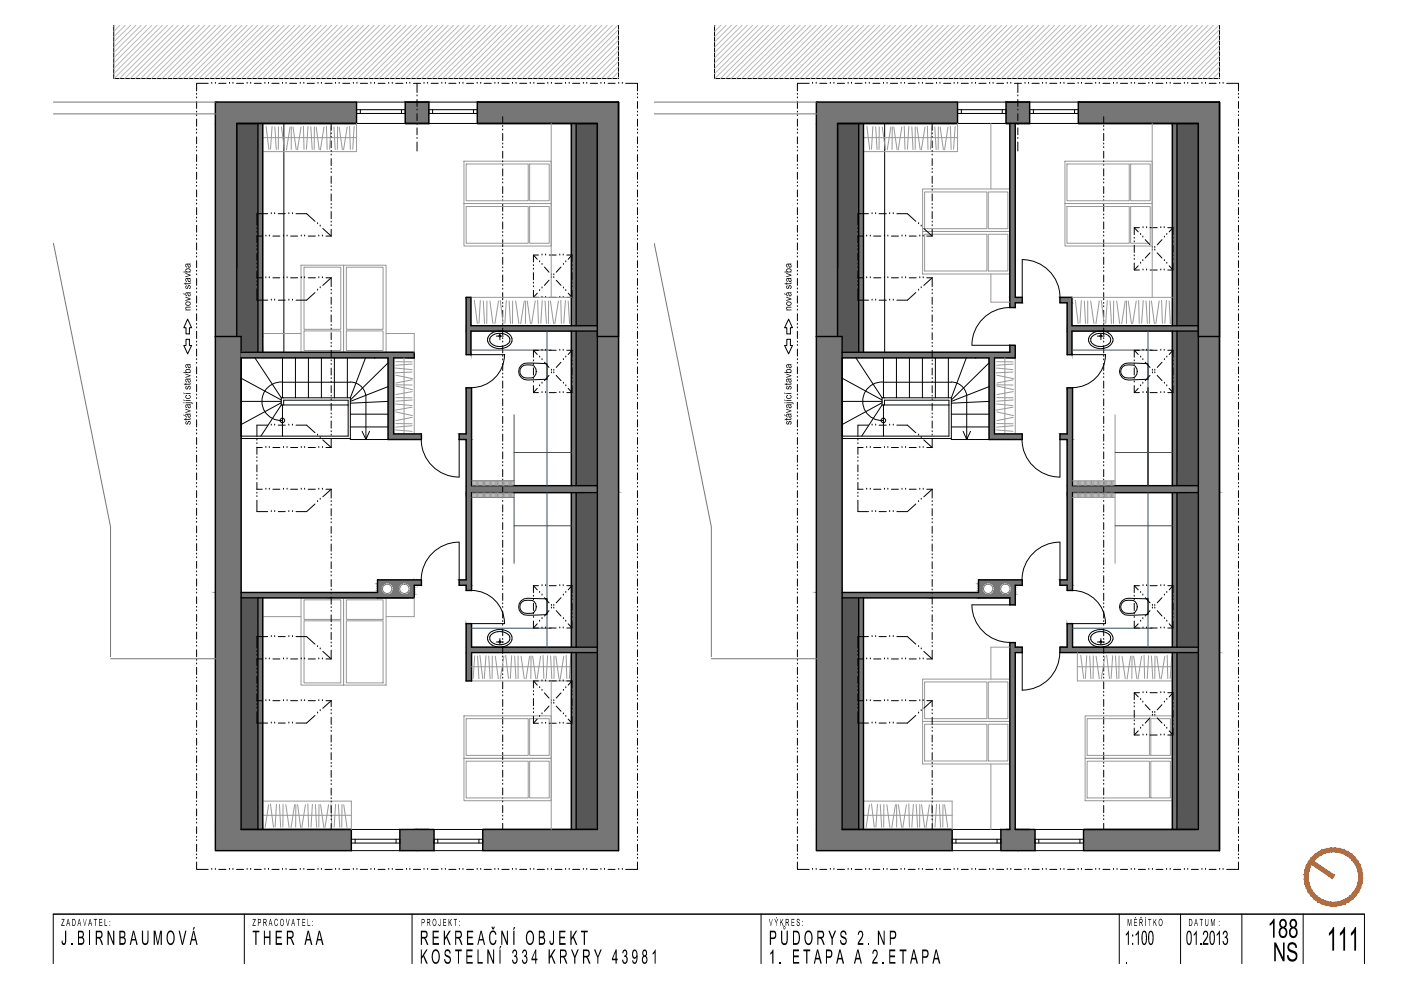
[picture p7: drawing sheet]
<svg xmlns="http://www.w3.org/2000/svg" width="297mm" height="210mm" viewBox="0 0 297 210" stroke-linecap="round" stroke-linejoin="round" font-family="sans-serif">
<g fill="#575757" stroke="#575757" stroke-width=".21">
<path d="M177.6 26.2v45.1h5.5zM177.6 26.2h5.5v45.1z"/>
<path d="M178.5 71.3v3.4h4.6zM178.5 71.3h4.6v3.4z"/>
<path d="M248.6 26.2v149.7h5.5zM248.6 26.2h5.5v149.7z"/>
<path d="M178.5 126.8v49.1h4.6zM178.5 126.8h4.6v49.1z"/>
<path d="M50.2 26.2v45.1h5.5zM50.2 26.2h5.5v45.1z"/>
<path d="M51.1 71.3v3.4h4.6zM51.1 71.3h4.6v3.4z"/>
<path d="M121.1 26.2v149.7h5.5zM121.1 26.2h5.5v149.7z"/>
<path d="M51.1 126.8v49.1h4.6zM51.1 126.8h4.6v49.1z"/>
</g>
<g fill="#767676" stroke="#767676" stroke-width=".21">
<path d="M224.7 63v1.2h2.6zM224.7 63h2.6v1.2z"/>
<path d="M248.6 26.2v42.9h.9zM248.6 26.2h.9v42.9z"/>
<path d="M226.3 64.2v4.9h1zM226.3 64.2h1v4.9z"/>
<path d="M226.3 69.1v1.1h27.8zM226.3 69.1h27.8v1.1z"/>
<path d="M214.1 73.2v1.5h1.2zM214.1 73.2h1.2v1.5z"/>
<path d="M182.1 26.2v48.5h1zM182.1 26.2h1v48.5z"/>
<path d="M226.3 70.2v5h1zM226.3 70.2h1v5z"/>
<path d="M178.5 74.7v1.2h36.8zM178.5 74.7h36.8v1.2z"/>
<path d="M226.3 82.2v9.8h1.1zM226.3 82.2h1.1v9.8z"/>
<path d="M209.7 75.9v16.1h1.1zM209.7 75.9h1.1v16.1z"/>
<path d="M224.7 92v1.2h2.7zM224.7 92h2.7v1.2z"/>
<path d="M209.7 92v1.2h7zM209.7 92h7v1.2z"/>
<path d="M254.1 71.3v31.7h4.5zM254.1 71.3h4.5v31.7z"/>
<path d="M248.6 70.2v32.8h.9zM248.6 70.2h.9v32.8z"/>
<path d="M226.3 93.2v9.8h1.1zM226.3 93.2h1.1v9.8z"/>
<path d="M254.1 103v.1h4.5zM254.1 103h4.5v.1z"/>
<path d="M226.3 103v.1h27.8zM226.3 103h27.8v.1z"/>
<path d="M254.1 103.1v1.2h4.5zM254.1 103.1h4.5v1.2z"/>
<path d="M226.3 103.1v1.2h27.8zM226.3 103.1h27.8v1.2z"/>
<path d="M254.1 104.3v.2h4.5zM254.1 104.3h4.5v.2z"/>
<path d="M226.3 104.3v.2h27.8zM226.3 104.3h27.8v.2z"/>
<path d="M226.3 104.5v18.5h1.1zM226.3 104.5h1.1v18.5z"/>
<path d="M224.7 123v1.1h2.7zM224.7 123h2.7v1.1z"/>
<path d="M226.3 124.1v1.1h1.1zM226.3 124.1h1.1v1.1z"/>
<path d="M254.1 104.5v32.7h4.5zM254.1 104.5h4.5v32.7z"/>
<path d="M248.6 104.5v32.7h.9zM248.6 104.5h.9v32.7z"/>
<path d="M226.3 132.2v5h1.1zM226.3 132.2h1.1v5z"/>
<path d="M254.1 137.2v1.2h4.5zM254.1 137.2h4.5v1.2z"/>
<path d="M224.7 137.2v1.2h29.4zM224.7 137.2h29.4v1.2z"/>
<path d="M248.6 138.4v37.5h.9zM248.6 138.4h.9v37.5z"/>
<path d="M254.1 138.4v37.5h4.5zM254.1 138.4h4.5v37.5z"/>
<path d="M229.7 175.9v4.5h28.9zM229.7 175.9h28.9v4.5z"/>
<path d="M215.3 123v.5h.5zM215.3 123h.5v.5z"/>
<path d="M207.5 123v.5h7.8zM207.5 123h7.8v.5z"/>
<path d="M213.2 123.5l2.1 .1zM213.2 123.5l2.1 .1z"/>
<path d="M209.5 123.5l3.3 .1zM209.5 123.5h3.7z"/>
<path d="M207.5 123.5l1.6 .1zM207.5 123.5h2z"/>
<path d="M213.6 123.6l.3 .2h1.4zM213.6 123.6h1.7v.2z"/>
<path d="M210 123.6l.3 .2h2.1zM210 123.6h2.8l-.4 .2z"/>
<path d="M207.5 123.6v.2h1.2zM207.5 123.6h1.6l-.4 .2z"/>
<path d="M215.3 123.5v.6h.5zM215.3 123.5h.5v.6z"/>
<path d="M213.9 123.8l.4 .3h1zM213.9 123.8h1.4v.3z"/>
<path d="M210.3 123.8l.3 .3h1.5zM210.3 123.8h2.1l-.3 .3z"/>
<path d="M207.5 123.8v.3h.9zM207.5 123.8h1.2l-.3 .3z"/>
<path d="M215.8 123v1.1h.9zM215.8 123h.9v1.1z"/>
<path d="M215.3 124.1h.5zM215.3 124.1h.5z"/>
<path d="M214.3 124.1h1zM214.3 124.1h1z"/>
<path d="M214.3 124.1l.1 .3h.9zM214.3 124.1h1v.3z"/>
<path d="M210.6 124.1l.2 .3h1.1zM210.6 124.1h1.5l-.2 .3z"/>
<path d="M207.5 124.1v.3h.8zM207.5 124.1h.9l-.1 .3z"/>
<path d="M214.4 124.4l.1 .5h.8zM214.4 124.4h.9v.5z"/>
<path d="M210.8 124.4l.1 .5h.9zM210.8 124.4h1.1l-.1 .5z"/>
<path d="M207.5 124.4v.5h.7zM207.5 124.4h.8l-.1 .5z"/>
<path d="M214.5 124.9l-.1 .4h.9zM214.5 124.9h.8v.4z"/>
<path d="M210.9 124.9l-.1 .4h1.1zM210.9 124.9h.9l.1 .4z"/>
<path d="M207.5 124.9v.4h.8zM207.5 124.9h.7l.1 .4z"/>
<path d="M214.4 125.3l-.1 .4h1zM214.4 125.3h.9v.4z"/>
<path d="M210.8 125.3l-.2 .4h1.5zM210.8 125.3h1.1l.2 .4z"/>
<path d="M207.5 125.3v.4h.9zM207.5 125.3h.8l.1 .4z"/>
<path d="M213.9 126h1.4l-1-.3zM214.3 125.7h1v.3z"/>
<path d="M210.3 126h2.1l-1.8-.3zM210.6 125.7h1.5l.3 .3z"/>
<path d="M207.5 125.7v.3h1.2zM207.5 125.7h.9l.3 .3z"/>
<path d="M213.6 126.1h1.7l-1.4-.1zM213.9 126h1.4v.1z"/>
<path d="M210 126.1h2.8l-2.5-.1zM210.3 126h2.1l.4 .1z"/>
<path d="M207.5 126v.1h1.6zM207.5 126h1.2l.4 .1z"/>
<path d="M213.2 126.2h2.1zM213.6 126.1l1.7 .1z"/>
<path d="M209.5 126.2h3.7zM210 126.1l3.2 .1z"/>
<path d="M207.5 126.1l2 .1zM207.5 126.1l2 .1z"/>
<path d="M207.5 126.2v.6h7.8zM207.5 126.2h7.8v.6z"/>
<path d="M173.1 71.3v54.3h5.4zM173.1 71.3h5.4v54.3z"/>
<path d="M197.6 125.6v1.2h9.9zM197.6 125.6h9.9v1.2z"/>
<path d="M178.5 125.6v1.2h19.1zM178.5 125.6h19.1v1.2z"/>
<path d="M173.1 125.6v1.2h5.4zM173.1 125.6h5.4v1.2z"/>
<path d="M214.1 126.8v1.4h1.2zM214.1 126.8h1.2v1.4z"/>
<path d="M214.1 136.2v1h1.2zM214.1 136.2h1.2v1z"/>
<path d="M215.8 137.2v1.2h.9zM215.8 137.2h.9v1.2z"/>
<path d="M214.1 137.2v1.2h1.7zM214.1 137.2h1.7v1.2z"/>
<path d="M214.1 138.4v37.5h1.2zM214.1 138.4h1.2v37.5z"/>
<path d="M182.1 126.8v49.1h1zM182.1 126.8h1v49.1z"/>
<path d="M173.1 126.8v49.1h5.4zM173.1 126.8h5.4v49.1z"/>
<path d="M215.8 175.9v4.5h3.6zM215.8 175.9h3.6v4.5z"/>
<path d="M212.2 175.9v4.5h3.6zM212.2 175.9h3.6v4.5z"/>
<path d="M173.1 175.9v4.5h28.8zM173.1 175.9h28.8v4.5z"/>
<path d="M228.6 21.6v4.6h30zM228.6 21.6h30v4.6z"/>
<path d="M215.8 21.6v4.6h2.5zM215.8 21.6h2.5v4.6z"/>
<path d="M213.3 21.6v4.6h2.5zM213.3 21.6h2.5v4.6z"/>
<path d="M173.1 21.6v4.6h29.9zM173.1 21.6h29.9v4.6z"/>
<path d="M254.1 26.2v45.1h4.5zM254.1 26.2h4.5v45.1z"/>
<path d="M173.1 26.2v45.1h4.5zM173.1 26.2h4.5v45.1z"/>
<path d="M214.2 26.2v36.8h1.1zM214.2 26.2h1.1v36.8z"/>
<path d="M214.2 63v1.2h2.5zM214.2 63h2.5v1.2z"/>
<path d="M214.2 64.2v1h1.1zM214.2 64.2h1.1v1z"/>
<path d="M214.1 26.2l.1 39zM214.1 26.2l.1 39z"/>
<path d="M45.7 71.3v54.3h5.4zM45.7 71.3h5.4v54.3z"/>
<path d="M70.2 125.6v1.2h9.8zM70.2 125.6h9.8v1.2z"/>
<path d="M51.1 125.6v1.2h19.1zM51.1 125.6h19.1v1.2z"/>
<path d="M45.7 125.6v1.2h5.4zM45.7 125.6h5.4v1.2z"/>
<path d="M54.7 126.8v49.1h1zM54.7 126.8h1v49.1z"/>
<path d="M45.7 126.8v49.1h5.4zM45.7 126.8h5.4v49.1z"/>
<path d="M45.7 175.9v4.5h28.8zM45.7 175.9h28.8v4.5z"/>
<path d="M80 123v.5h7.8zM80 123h7.8v.5z"/>
<path d="M85.8 123.5l2 .1zM85.8 123.5l2 .1z"/>
<path d="M82.1 123.5l3.2 .1zM82.1 123.5h3.7z"/>
<path d="M80 123.5l1.7 .1zM80 123.5h2.1z"/>
<path d="M86.2 123.6l.4 .2h1.2zM86.2 123.6h1.6v.2z"/>
<path d="M82.5 123.6l.4 .2h2zM82.5 123.6h2.8l-.4 .2z"/>
<path d="M80 123.6v.2h1.4zM80 123.6h1.7l-.3 .2z"/>
<path d="M86.6 123.8l.3 .3h.9zM86.6 123.8h1.2v.3z"/>
<path d="M82.9 123.8l.3 .3h1.5zM82.9 123.8h2l-.2 .3z"/>
<path d="M80 123.8v.3h1.1zM80 123.8h1.4l-.3 .3z"/>
<path d="M86.9 124.1l.1 .3h.8zM86.9 124.1h.9v.3z"/>
<path d="M83.2 124.1l.2 .3h1.1zM83.2 124.1h1.5l-.2 .3z"/>
<path d="M80 124.1v.3h.8zM80 124.1h1.1l-.3 .3z"/>
<path d="M87 124.4l.1 .5h.7zM87 124.4h.8v.5z"/>
<path d="M83.4 124.4l.1 .5h.9zM83.4 124.4h1.1l-.1 .5z"/>
<path d="M80 124.4v.5h.8zM80 124.4h.8v.5z"/>
<path d="M87.1 124.9l-.1 .4h.8zM87.1 124.9h.7v.4z"/>
<path d="M83.5 124.9l-.1 .4h1.1zM83.5 124.9h.9l.1 .4z"/>
<path d="M80 124.9v.4h.8zM80 124.9h.8v.4z"/>
<path d="M87 125.3l-.1 .4h.9zM87 125.3h.8v.4z"/>
<path d="M83.4 125.3l-.2 .4h1.5zM83.4 125.3h1.1l.2 .4z"/>
<path d="M80 125.3v.4h1.1zM80 125.3h.8l.3 .4z"/>
<path d="M86.6 126h1.2l-.9-.3zM86.9 125.7h.9v.3z"/>
<path d="M83.2 125.7l-.3 .3h2zM83.2 125.7h1.5l.2 .3z"/>
<path d="M80 125.7v.3h1.4zM80 125.7h1.1l.3 .3z"/>
<path d="M86.2 126.1h1.6l-1.2-.1zM86.6 126h1.2v.1z"/>
<path d="M82.5 126.1h2.8l-2.4-.1zM82.9 126h2l.4 .1z"/>
<path d="M80 126v.1h1.7zM80 126h1.4l.3 .1z"/>
<path d="M85.8 126.2h2zM86.2 126.1l1.6 .1z"/>
<path d="M82.1 126.2h3.7zM82.5 126.1l3.3 .1z"/>
<path d="M80 126.1l2.1 .1zM80 126.1l2.1 .1z"/>
<path d="M80 126.2v.6h7.8zM80 126.2h7.8v.6z"/>
<path d="M101.2 21.6v4.6h29.9zM101.2 21.6h29.9v4.6z"/>
<path d="M88.4 21.6v4.6h2.5zM88.4 21.6h2.5v4.6z"/>
<path d="M85.9 21.6v4.6h2.5zM85.9 21.6h2.5v4.6z"/>
<path d="M45.7 21.6v4.6h29.9zM45.7 21.6h29.9v4.6z"/>
<path d="M121.1 26.2v42.9h1.1zM121.1 26.2h1.1v42.9z"/>
<path d="M98.8 63v6.1h1.1zM98.8 63h1.1v6.1z"/>
<path d="M98.8 69.1v1.1h27.8zM98.8 69.1h27.8v1.1z"/>
<path d="M126.6 26.2v45.1h4.5zM126.6 26.2h4.5v45.1z"/>
<path d="M45.7 26.2v45.1h4.5zM45.7 26.2h4.5v45.1z"/>
<path d="M54.7 26.2v48.5h1zM54.7 26.2h1v48.5z"/>
<path d="M98.8 70.2v5h1.1zM98.8 70.2h1.1v5z"/>
<path d="M51.1 74.7v1.2h36.7zM51.1 74.7h36.7v1.2z"/>
<path d="M98.8 82.2v9.8h1.2zM98.8 82.2h1.2v9.8z"/>
<path d="M82.3 75.9v16.1h1.2zM82.3 75.9h1.2v16.1z"/>
<path d="M97.4 92v1.2h2.6zM97.4 92h2.6v1.2z"/>
<path d="M82.3 92v1.2h7.1zM82.3 92h7.1v1.2z"/>
<path d="M121.1 70.2v32.8h1.1zM121.1 70.2h1.1v32.8z"/>
<path d="M98.8 93.2v9.8h1.2zM98.8 93.2h1.2v9.8z"/>
<path d="M98.8 103v.1h27.8zM98.8 103h27.8v.1z"/>
<path d="M98.8 103.1v1.2h27.8zM98.8 103.1h27.8v1.2z"/>
<path d="M98.8 104.3v.2h27.8zM98.8 104.3h27.8v.2z"/>
<path d="M98.8 104.5v18.5h1.2zM98.8 104.5h1.2v18.5z"/>
<path d="M97.4 123v1.1h2.6zM97.4 123h2.6v1.1z"/>
<path d="M88.4 123v1.1h1zM88.4 123h1v1.1z"/>
<path d="M87.8 123v1.1h.6zM87.8 123h.6v1.1z"/>
<path d="M98.8 124.1v1.1h1.2zM98.8 124.1h1.2v1.1z"/>
<path d="M121.1 104.5v32.7h1.1zM121.1 104.5h1.1v32.7z"/>
<path d="M98.8 132.2v5h1.2zM98.8 132.2h1.2v5z"/>
<path d="M98.8 137.2v1.2h27.8zM98.8 137.2h27.8v1.2z"/>
<path d="M98.8 138.4v6h1.2zM98.8 138.4h1.2v6z"/>
<path d="M121.1 138.4v37.5h1.1zM121.1 138.4h1.1v37.5z"/>
<path d="M126.6 71.3v31.8h4.5zM126.6 71.3h4.5v31.8z"/>
<path d="M126.6 103.1v1.2h4.5zM126.6 103.1h4.5v1.2z"/>
<path d="M126.6 104.3v71.6h4.5zM126.6 104.3h4.5v71.6z"/>
<path d="M102.3 175.9v4.5h28.8zM102.3 175.9h28.8v4.5z"/>
<path d="M88.4 175.9v4.5h3.6zM88.4 175.9h3.6v4.5z"/>
<path d="M84.8 175.9v4.5h3.6zM84.8 175.9h3.6v4.5z"/>
</g>
<g fill="none" stroke="#989898" stroke-width=".21">
<path d="M55.7 29.2h19.9M56.4 26.8l.6 4.9M57.7 26.8l-.4 4.8M58.3 26.9l.3 4.8M59 26.9v4.8M59.7 26.9l.6 4.8M61.5 26.9l-.8 4.9M61.8 26.9v4.8M62.1 26.9l.7 4.8M63.8 26.9l-.7 4.9M64.3 26.8l.2 4.9M65.3 26.8l-.3 4.8"/>
<path d="M65.9 26.9l.3 4.8M66.7 26.9l-.1 4.8M67 26.9l.7 4.8M68.7 26.9l-.8 4.9M69.2 26.8l.2 4.9M70.2 26.8l-.3 4.8M70.8 26.9l.3 4.8M71.6 26.9l-.1 4.8M71.9 26.9l.7 4.8M73.6 26.9l-.8 4.9M74.1 26.8l.2 4.9M75.1 26.8l-.3 4.8"/>
<path d="M75.6 26.2v5.9h-19.9M98.4 34.2h18.5v9h-18.5zM98.8 34.8h13.2v7.8h-13.2zM112.3 34.8h4.1v7.8h-4.1zM116.9 26.2v36.8M183.1 29.2h19.9M183.8 26.8l.6 4.9M185.1 26.8l-.3 4.8M185.7 26.9l.3 4.8M186.4 26.9v4.8M187.1 26.9l.6 4.8M188.9 26.9l-.8 4.9"/>
<path d="M189.2 26.9l-.1 4.8M189.5 26.9l.7 4.8M191.2 26.9l-.8 4.9M191.7 26.8l.2 4.9M192.7 26.8l-.3 4.8M193.3 26.9l.3 4.8M194 26.9v4.8M194.4 26.9l.7 4.8M196.1 26.9l-.7 4.9M196.6 26.8l.2 4.9M197.6 26.8l-.3 4.8M198.2 26.9l.3 4.8"/>
<path d="M199 26.9l-.1 4.8M199.3 26.9l.7 4.8M201 26.9l-.7 4.9M201.5 26.8l.2 4.9M202.5 26.8l-.3 4.8M203 26.2v5.9h-19.9M210.1 26.2v13.9M225.8 34.2h18.5v9h-18.5zM226.2 34.8h13.2v7.8h-13.2zM239.7 34.8h4.2v7.8h-4.2zM244.3 26.2v36.8M63.8 56.2h9v18.5h-9z"/>
<path d="M64.5 56.7h7.7v13.1h-7.7zM72.8 56.2h9.1v18.5h-9.1zM73.4 56.7h7.8v13.1h-7.8zM98.4 43.2h18.5v9h-18.5zM98.8 43.8h13.2v7.8h-13.2zM112.3 43.8h4.1v7.8h-4.1zM195.6 40.1h18.5v9h-18.5zM195.6 49.1h18.5v9h-18.5zM196 40.7h13.2v7.8h-13.2zM196 49.7h13.2v7.8h-13.2zM209.5 40.7h4.2v7.8h-4.2zM209.5 49.7h4.2v7.8h-4.2z"/>
<path d="M210.1 58.1v6h4M225.8 43.2h18.5v9h-18.5zM226.2 43.8h13.2v7.8h-13.2zM239.7 43.8h4.2v7.8h-4.2zM55.7 70.7h8.1M64.5 70.2h7.7v4.1h-7.7zM73.4 70.2h7.8v4.1h-7.8zM81.9 70.7h5.9v4M83.8 78l3.6 .4M83.9 79.6l3.5 .7M83.9 76.7h3.5M85.7 75.9v16.1"/>
<path d="M87.4 78.9l-3.6 .2M87.4 77.2l-3.5 .2M87.8 75.9v16.1M99.9 63h21.2M100.6 63.7l.6 4.9M101.8 63.7l-.3 4.9M102.5 63.8l.2 4.8M103.2 63.8v4.8M103.9 63.8l.6 4.8M105.7 63.8l-.8 4.8M106.1 63.7l.6 4.9M107.3 63.7l-.3 4.9"/>
<path d="M107.9 63.8l.3 4.8M108.7 63.8v4.8M109.3 63.8l.7 4.8M111.2 63.8l-.8 4.8M111.4 63.8v4.8M111.8 63.8l.7 4.8M113.5 63.8l-.8 4.8M114 63.7l.2 4.9M115 63.7l-.3 4.9M115.6 63.8l.3 4.8M116.3 63.8v4.8M116.7 63.8l.7 4.8"/>
<path d="M118.4 63.8l-.8 4.8M118.9 63.7l.1 4.9M119.9 63.7l-.4 4.9M120.5 63.8l.3 4.8M211.3 78l3.4 .4M211.3 76.7h3.5M211.4 79.6l3.5 .7M213 75.9v16.1M214.8 78.9l-3.6 .2M214.8 77.2l-3.5 .2M215.3 75.9v16.1M227.3 63h21.3"/>
<path d="M228 63.7l.6 4.9M229.3 63.7l-.3 4.9M229.9 63.8l.3 4.8M230.6 63.8v4.8M231.3 63.8l.6 4.8M233.1 63.8l-.7 4.8M233.5 63.7l.6 4.9M234.8 63.7l-.4 4.9M235.4 63.8l.3 4.8M236.1 63.8v4.8M236.8 63.8l.6 4.8M238.6 63.8l-.8 4.8"/>
<path d="M238.8 63.8v4.8M239.2 63.8l.7 4.8M240.9 63.8l-.8 4.8M241.4 63.7l.1 4.9M242.4 63.7l-.4 4.9M243 63.8l.3 4.8M243.7 63.8v4.8M244.1 63.8l.7 4.8M245.8 63.8l-.7 4.8M246.3 63.7l.2 4.9M247.3 63.7l-.3 4.9M247.9 63.8l.2 4.8"/>
<path d="M83.8 91.2l3.6 .3M83.8 85.7l3.6 .3M83.9 89.8h3.5M83.9 87.3l3.5 .8M83.9 84.3h3.5M83.9 81.8l3.5 .8M83.9 81.6h3.5M87.4 86.3l-3.6 .7M87.4 90.3l-3.5 .3M87.4 88.5l-3.5 .7M87.4 84.8l-3.5 .3M87.4 83l-3.5 .7"/>
<path d="M87.4 80.5l-3.5 .7M210.8 93.2h4.5M211.3 91.2l3.4 .3M211.3 85.7l3.4 .3M211.3 89.8h3.5M211.3 84.3h3.5M211.3 81.6h3.5M211.4 87.3l3.5 .8M211.4 81.8l3.5 .8M214.8 86.3l-3.6 .7M214.8 90.3l-3.5 .3M214.8 88.5l-3.4 .7"/>
<path d="M214.8 84.8l-3.5 .3M214.8 83l-3.4 .7M214.8 80.5l-3.4 .7M236.4 87.9v15.1M100.2 102v1M100.2 104.5v1M100.5 102v1M100.5 104.5v1M100.7 102v1M100.7 104.5v1M101 102v1M101 104.5v1"/>
<path d="M101.2 102v1M101.2 104.5v1M101.5 102v1M101.5 104.5v1M101.8 102v1M101.8 104.5v1M102 102v1M102 104.5v1M102.3 102v1M102.3 104.5v1M102.5 102v1M102.5 104.5v1"/>
<path d="M102.7 102v1M102.7 104.5v1M103 102v1M103 104.5v1M103.2 102v1M103.2 104.5v1M103.5 102v1M103.5 104.5v1M103.7 102v1M103.7 104.5v1M104 102v1M104 104.5v1"/>
<path d="M104.3 102v1M104.3 104.5v1M104.5 102v1M104.5 104.5v1M104.8 102v1M104.8 104.5v1M105 102v1M105 104.5v1M105.2 102v1M105.2 104.5v1M105.5 102v1M105.5 104.5v1"/>
<path d="M105.7 102v1M105.7 104.5v1M106 102v1M106 104.5v1M106.2 102v1M106.2 104.5v1M106.5 102v1M106.5 104.5v1M106.8 102v1M106.8 104.5v1M107 102v1M107 104.5v1"/>
<path d="M107.3 102v1M107.3 104.5v1M107.5 102v1M107.5 104.5v1M107.8 102v1M107.8 104.5v1M108 102v1M108 104.5v1M108.2 102v1M108.2 104.5v1M108.5 102v1M108.5 104.5v1"/>
<path d="M108.7 102v1M108.7 104.5v1M227.4 105.5h9M227.4 102h9M227.7 102v1M227.7 104.5v1M227.9 102v1M227.9 104.5v1M228.2 102v1M228.2 104.5v1M228.4 102v1M228.4 104.5v1"/>
<path d="M228.7 102v1M228.7 104.5v1M228.9 102v1M228.9 104.5v1M229.1 102v1M229.1 104.5v1M229.4 102v1M229.4 104.5v1M229.6 102v1M229.6 104.5v1M229.9 102v1M229.9 104.5v1"/>
<path d="M230.2 102v1M230.2 104.5v1M230.4 102v1M230.4 104.5v1M230.7 102v1M230.7 104.5v1M230.9 102v1M230.9 104.5v1M231.2 102v1M231.2 104.5v1M231.4 102v1M231.4 104.5v1"/>
<path d="M231.7 102v1M231.7 104.5v1M231.9 102v1M231.9 104.5v1M232.1 102v1M232.1 104.5v1M232.4 102v1M232.4 104.5v1M232.6 102v1M232.6 104.5v1M232.9 102v1M232.9 104.5v1"/>
<path d="M233.2 102v1M233.2 104.5v1M233.4 102v1M233.4 104.5v1M233.7 102v1M233.7 104.5v1M233.9 102v1M233.9 104.5v1M234.2 102v1M234.2 104.5v1M234.4 102v1M234.4 104.5v1"/>
<path d="M234.6 102v1M234.6 104.5v1M234.9 102v1M234.9 104.5v1M235.1 102v1M235.1 104.5v1M235.4 102v1M235.4 104.5v1M235.7 102v1M235.7 104.5v1M235.9 102v1M235.9 104.5v1"/>
<path d="M236.2 102v1M236.2 104.5v1M236.4 104.5v14.9M55.7 130.7h8.1M63.8 126.8h9v18.5h-9zM64.5 131.6h7.7v13.2h-7.7zM64.5 127.2h7.7v4.1h-7.7zM72.8 126.8h9.1v18.5h-9.1zM73.4 131.6h7.8v13.2h-7.8zM73.4 127.2h7.8v4.1h-7.8zM87.8 126.8v3.9h-5.9M100.7 139l-.4 4.9"/>
<path d="M101.2 139.1l.3 4.8M101.8 139l.5 4.9M103 139l-.3 4.9M103.6 139.1l.3 4.8M104.4 139.1l-.1 4.8M105 139.1l.6 4.8M106.8 139.1l-.7 4.8M107.2 139l.6 4.9M108.5 139l-.3 4.9M109.1 139.1l.3 4.8M109.8 139.1v4.8M110.5 139.1l.7 4.8"/>
<path d="M112.3 139.1l-.8 4.8M112.6 139.1v4.8M112.9 139.1l.7 4.8M114.6 139.1l-.7 4.8M115.1 139l.2 4.9M116.1 139l-.3 4.9M116.7 139.1l.3 4.8M117.5 139.1v4.8M117.8 139.1l.7 4.8M119.5 139.1l-.7 4.8M120 139l.2 4.9M121 139l-.3 4.9"/>
<path d="M214.1 137.2h-4v6.8M228.4 138.4v6h20.2M229.1 139l.7 4.9M230.4 139l-.3 4.9M231 139.1l.3 4.8M231.8 139.1v4.8M232.4 139.1l.7 4.8M234.3 139.1l-.8 4.8M234.6 139l.6 4.9M235.9 139l-.3 4.9M236.5 139.1l.3 4.8M237.3 139.1l-.1 4.8"/>
<path d="M237.9 139.1l.7 4.8M239.7 139.1l-.7 4.8M240 139.1v4.8M240.4 139.1l.6 4.8M242 139.1l-.7 4.8M242.6 139l.1 4.9M243.5 139l-.3 4.9M244.1 139.1l.3 4.8M244.9 139.1l-.1 4.8M245.3 139.1l.6 4.8M247 139.1l-.8 4.8M247.5 139l.1 4.9"/>
<path d="M248.4 139l-.3 4.9M98.4 151.8h18.5v9h-18.5zM98.8 152.4h13.2v7.8h-13.2zM100 144.4h21.1M100 141.4h21.1M112.3 152.4h4.1v7.8h-4.1zM116.9 144.4v31.5M195.6 144h18.5v9h-18.5zM195.6 153h18.5v9h-18.5zM196 144.6h13.2v7.8h-13.2zM196 153.6h13.2v7.7h-13.2zM209.5 144.6h4.2v7.8h-4.2z"/>
<path d="M209.5 153.6h4.2v7.7h-4.2zM228.4 141.4h20.2M230.1 151.8h18.5v9h-18.5zM230.5 152.4h13.2v7.8h-13.2zM244 152.4h4.1v7.8h-4.1zM55.7 169.9h18.8v6M55.7 172.9h18.8M57 170.6l-.8 4.8M57.3 170.4l.7 5M58.6 170.5l-.3 4.9M59.3 170.6l.2 4.8M60 170.6v4.8"/>
<path d="M60.6 170.6l.7 4.8M62.5 170.6l-.8 4.8M62.7 170.6v4.8M63.1 170.6l.6 4.8M64.8 170.6l-.8 4.8M65.3 170.4l.1 5M66.2 170.5l-.3 4.9M66.9 170.6l.2 4.8M67.6 170.6v4.8M68 170.6l.7 4.8M69.7 170.6l-.8 4.8M70.2 170.4l.1 5"/>
<path d="M71.1 170.5l-.2 4.9M71.7 170.6l.3 4.8M72.5 170.6v4.8M72.9 170.6l.7 4.8M98.4 160.8h18.5v9h-18.5zM98.8 161.4h13.2v7.8h-13.2zM112.3 161.4h4.1v7.8h-4.1zM183.1 169.9h18.8v6M183.1 172.9h18.8M184.3 170.6l-.7 4.8M184.8 170.4l.6 5M186 170.5l-.3 4.9"/>
<path d="M186.6 170.6l.3 4.8M187.4 170.6v4.8M188 170.6l.7 4.8M189.9 170.6l-.8 4.8M190.1 170.6v4.8M190.5 170.6l.7 4.8M192.2 170.6l-.8 4.8M192.7 170.4l.1 5M193.7 170.5l-.4 4.9M194.3 170.6l.2 4.8M195 170.6v4.8M195.4 170.6l.6 4.8"/>
<path d="M197 170.6l-.7 4.8M197.6 170.4l.1 5M198.6 170.5l-.4 4.9M199.2 170.6l.2 4.8M199.9 170.6v4.8M200.3 170.6l.6 4.8M210.1 162v13.9M230.1 160.8h18.5v9h-18.5zM230.5 161.4h13.2v7.8h-13.2zM244 161.4h4.1v7.8h-4.1z"/>
</g>
<g fill="none" stroke="#767676" stroke-width=".21">
<path d="M11.3 21.6h34.4M11.3 24.1h35.1M138.7 21.6h34.4M138.7 24.1h35.1M11.3 51.6l12.1 60.1v27.5M138.7 51.6l12.1 60.1v27.5M23.4 139.7h23M80 123h7.8v3.8h-7.8zM150.8 139.7h23M207.5 123h7.8v3.8h-7.8z"/>
<circle cx="82.1" cy="124.8" r="1.33"/>
<circle cx="82.1" cy="124.8" r=".99"/>
<circle cx="85.7" cy="124.8" r="1.33"/>
<circle cx="85.7" cy="124.8" r=".99"/>
<circle cx="209.5" cy="124.8" r="1.33"/>
<circle cx="209.5" cy="124.8" r=".99"/>
<circle cx="213.2" cy="124.8" r="1.33"/>
<circle cx="213.2" cy="124.8" r=".99"/>
</g>
<g fill="none" stroke="#000" stroke-width=".3">
<path d="M50.2 26.2h25.2h-25.2v30.6M50.2 26.2h25.4v-4.6h-29.9v49.7M50.2 26.2v45.1M54.7 26.2v48.5M55.7 26.2v48.5M85.9 26.2h5M85.9 21.6h5M90.9 21.6h-5v4.6h5M90.9 21.6v4.6M101.2 21.6h29.9v49.7h-4.5v-45.1h-25.4M101.2 21.6h29.9v158.8h-28.8v-4.5h24.3v-149.7h-25.4M101.2 21.6v4.6"/>
<path d="M121.1 26.2v42.9M122.2 26.2v42.9M177.6 26.2h25.2h-25.2v30.6M177.6 26.2h25.4v-4.6h-29.9v49.7M177.6 26.2v45.1M182.1 26.2v48.5M183.1 26.2v48.5M213.3 26.2h5M213.3 21.6h5M214.1 26.2v39h1.2v-1h1.4v-1.2h-1.4v-36.8M218.3 21.6h-5v4.6h5M218.3 21.6v4.6"/>
<path d="M228.6 21.6h30v49.7h-4.5v-45.1h-25.5M228.6 21.6h30v158.8M228.6 26.2h25.5v149.7h-24.4v4.5h28.9M228.6 21.6v4.6M248.6 26.2v42.9M249.5 26.2v42.9M258.6 21.6v158.8M45.7 71.3h5.4v104.6h23.4v4.5h-28.8zM51.1 74.7h36.7v1.2h-4.3v16.1h5.9v1.2h-7.1v-17.3h-31.2M121.1 70.2v32.8M122.2 70.2v32.8M126.6 69.1h-26.7v-6.1h-1.1v12.2h1.2"/>
<path d="M126.6 70.2h-26.7v5M173.1 71.3h5.4v104.6h23.4v4.5h-28.8zM178.5 74.7h35.6v-1.5h1.2v2.7h-4.5v16.1h5.9v1.2h-7v-17.3h-31.2M248.6 70.2v32.8M249.5 70.2v32.8M254.1 69.1h-26.8v-6.1h-2.6v1.2h1.6v11h1.1M254.1 70.2h-26.8v5M243.4 82.2v20.8M121.1 104.5v32.7M122.2 104.5v32.7M126.6 103h-26.6v-20.8h-1.2v9.8h-1.4v1.2h1.4v29.8h-1.4v1.1h1.4v1.1h1.2v-20.7h26.6M248.6 104.5v32.7"/>
<path d="M249.5 104.5v32.7M254.1 103h-26.7v-20.8h-1.1v9.8h-1.6v1.2h1.6v29.8h-1.6v1.1h1.6v1.1h1.1v-20.7h26.7M51.1 125.6h28.9v-2.6h9.4v1.1h-1.6v2.7h-36.7M54.7 126.8v49.1M55.7 126.8v49.1M121.1 138.4v37.5M122.2 138.4v37.5M126.6 137.2h-26.6v-5h-1.2v12.2h1.2v-6h26.6M178.5 125.6h29v-2.6h9.2v1.1h-1.4v4.1h-1.2v-1.4h-35.6M182.1 126.8v49.1M183.1 126.8v49.1M248.6 138.4v37.5"/>
<path d="M249.5 138.4v37.5M254.1 137.2h-26.7v-5h-1.1v5h-1.6v1.2h29.4M84.8 175.9h7.2v4.5h-7.2zM87.8 175.9h3.1M102.5 175.9h23.7M213.3 175.9h.8M214.1 175.9h-1.9v4.5h7.2v-4.5h-4.1M214.1 175.9v-39.7h1.2v1h1.4v1.2h-1.4v37.5M215.3 175.9h3M229.9 175.9h23.7"/>
</g>
<g fill="none" stroke="#000" stroke-width=".21">
<path d="M24.1 5.3v11.4h107v-11.4M41.7 20h.1M44.1 17.7h-2.4v1.6M44.9 17.7h.1M45.7 17.7h.1M46.4 17.7h1.5M48.7 17.7h.1M49.4 17.7h.1M50.2 17.7h1.4M52.4 17.7h.1M53.2 17.7h.1M53.9 17.7h1.5"/>
<path d="M56.2 17.7h.1M56.9 17.7h.1M57.6 17.7h1.6M59.9 17.7h.1M60.6 17.7h.1M61.4 17.7h1.5M63.7 17.7h.1M64.4 17.7h.1M65.1 17.7h1.6M67.4 17.7h.1M68.1 17.7h.1M68.9 17.7h1.5"/>
<path d="M71.1 17.7h.1M71.9 17.7h.1M72.7 17.7h1.5M74.9 17.7h.1M75.7 17.7h.1M76.4 17.7h1.5M78.6 17.7h.1M79.4 17.7h.1M80.2 17.7h1.4M82.4 17.7h.1M83.2 17.7h.1M83.9 17.7h1.5"/>
<path d="M86.2 17.7h.1M86.9 17.7h.1M87.7 17.7h1.5M88.4 17.7v1.9M89.9 17.7h.1M90.7 17.7h.1M91.4 17.7h1.5M93.7 17.7h.1M94.4 17.7h.1M95.2 17.7h1.5M97.4 17.7h.1M98.2 17.7h.1"/>
<path d="M98.9 17.7h1.5M101.2 17.7h.1M101.9 17.7h.1M102.6 17.7h1.6M104.9 17.7h.1M105.6 17.7h.1M106.4 17.7h1.5M108.7 17.7h.1M109.4 17.7h.1M110.2 17.7h1.5M112.4 17.7h.1M113.2 17.7h.1"/>
<path d="M113.9 17.7h1.5M116.1 17.7h.1M116.9 17.7h.1M117.7 17.7h1.5M119.9 17.7h.1M120.7 17.7h.1M121.4 17.7h1.5M123.7 17.7h.1M124.4 17.7h.1M125.2 17.7h1.5M127.4 17.7h.1M128.2 17.7h.1"/>
<path d="M128.9 17.7h1.5M131.2 17.7h.1M131.9 17.7h.1M132.7 17.7h2.5v1.6M135.2 20h.1M151.5 5.3v11.4h107.1v-11.4M169.1 20h.1M171.6 17.7h-2.5v1.6M172.3 17.7h.1M173 17.7h.1M173.8 17.7h1.5M176.1 17.7h.1"/>
<path d="M176.8 17.7h.1M177.5 17.7h1.6M179.8 17.7h.1M180.5 17.7h.1M181.3 17.7h1.5M183.5 17.7h.1M184.3 17.7h.1M185.1 17.7h1.4M187.3 17.7h.1M188.1 17.7h.1M188.8 17.7h1.5M191 17.7h.1"/>
<path d="M191.8 17.7h.1M192.6 17.7h1.4M194.8 17.7h.1M195.6 17.7h.1M196.3 17.7h1.5M198.6 17.7h.1M199.3 17.7h.1M200.1 17.7h1.5M202.3 17.7h.1M203.1 17.7h.1M203.8 17.7h1.5M206.1 17.7h.1"/>
<path d="M206.8 17.7h.1M207.5 17.7h1.6M209.8 17.7h.1M210.6 17.7h.1M211.3 17.7h1.5M213.6 17.7h.1M214.3 17.7h.1M215.1 17.7h1.5M215.8 17.7v1.9M217.3 17.7h.1M218.1 17.7h.1M218.8 17.7h1.5"/>
<path d="M221.1 17.7h.1M221.8 17.7h.1M222.6 17.7h1.5M224.8 17.7h.1M225.6 17.7h.1M226.3 17.7h1.5M228.6 17.7h.1M229.3 17.7h.1M230.1 17.7h1.5M232.3 17.7h.1M233.1 17.7h.1M233.8 17.7h1.5"/>
<path d="M236.1 17.7h.1M236.8 17.7h.1M237.6 17.7h1.5M239.8 17.7h.1M240.6 17.7h.1M241.3 17.7h1.6M243.6 17.7h.1M244.3 17.7h.1M245.1 17.7h1.5M247.3 17.7h.1M248.1 17.7h.1M248.8 17.7h1.5"/>
<path d="M251.1 17.7h.1M251.8 17.7h.1M252.6 17.7h1.5M254.8 17.7h.1M255.6 17.7h.1M256.4 17.7h1.4M258.6 17.7h.1M259.3 17.7h.1M260.1 17.7h2.5v1.6M262.6 20h.1M41.7 20.8h.1M41.7 23.8h.1"/>
<path d="M41.7 24.5h.1M41.7 27.5h.1M41.7 28.3h.1M41.7 31.3h.1M41.7 32h.1M41.7 35h.1M41.7 35.7h.1M41.7 38.7h.1M41.7 39.5h.1M41.7 21.5v1.5M41.7 25.2v1.6M41.7 29v1.5"/>
<path d="M41.7 32.8v1.5M41.7 36.5v1.5M60.2 26.2v48.5M70.2 28.4h.1M70.2 29.1h.1M70.2 32.1h.1M70.2 32.9h.1M70.2 35.9h.1M70.2 36.6h.1M70.2 39.6h.1M70.2 26.2v1.4M70.2 29.9v1.4"/>
<path d="M70.2 33.6v1.5M70.2 37.4v1.5M75.6 23.3h10.3v.8h-10.3zM75.6 26.2h10.3M75.6 21.6h10.3M76.4 23.3v.8M85.1 23.3v.8M88.4 29.4h.1M88.4 26.3h.1M88.4 23.3h.1M88.4 20.3h.1M88.4 21.1v1.5"/>
<path d="M88.4 24.1v1.5M88.4 27.1v1.5M88.4 30.1v1.9M90.9 23.3h10.3v.8h-10.3zM90.9 26.2h10.3M90.9 21.6h10.3M91.7 23.3v.8M100.4 23.3v.8M106.6 26.8h.1M106.6 27.6h.1M106.6 30.5h.1M106.6 31.3h.1"/>
<path d="M106.6 34.3h.1M106.6 35.1h.1M106.6 38.1h.1M106.6 38.8h.1M106.6 24.7v1.3M106.6 28.3v1.5M106.6 32.1v1.4M106.6 35.8v1.5M106.6 39.6v1.4M135.2 39.5h.1M135.2 38.7h.1M135.2 35.7h.1"/>
<path d="M135.2 35h.1M135.2 32h.1M135.2 31.3h.1M135.2 28.3h.1M135.2 27.5h.1M135.2 24.5h.1M135.2 23.8h.1M135.2 20.8h.1M135.2 21.5v1.5M135.2 25.2v1.6M135.2 29v1.5M135.2 32.8v1.5"/>
<path d="M135.2 36.5v1.5M169.1 20.8h.1M169.1 23.8h.1M169.1 24.5h.1M169.1 27.5h.1M169.1 28.3h.1M169.1 31.3h.1M169.1 32h.1M169.1 35h.1M169.1 35.7h.1M169.1 38.7h.1M169.1 39.5h.1"/>
<path d="M169.1 21.5v1.5M169.1 25.2v1.6M169.1 29v1.5M169.1 32.8v1.5M169.1 36.5v1.5M187.6 26.2v48.5M197.6 28.4h.1M197.6 29.1h.1M197.6 32.1h.1M197.6 32.9h.1M197.6 35.9h.1M197.6 36.6h.1"/>
<path d="M197.6 39.6h.1M197.6 26.2v1.4M197.6 29.9v1.4M197.6 33.6v1.5M197.6 37.4v1.5M203 23.3h10.3v.8h-10.3zM203 26.2h10.3M203 21.6h10.3M203.8 23.3v.8M212.5 23.3v.8M215.8 29.4h.1M215.8 26.3h.1"/>
<path d="M215.8 23.3h.1M215.8 20.3h.1M215.8 21.1v1.5M215.8 24.1v1.5M215.8 27.1v1.5M215.8 30.1v1.9M218.3 23.3h10.3v.8h-10.3zM218.3 26.2h10.3M218.3 21.6h10.3M219.1 23.3v.8M227.8 23.3v.8M234 26.8h.1"/>
<path d="M234 27.6h.1M234 30.5h.1M234 31.3h.1M234 34.3h.1M234 35.1h.1M234 38.1h.1M234 38.8h.1M234 24.7v1.3M234 28.3v1.5M234 32.1v1.4M234 35.8v1.5M234 39.6v1.4"/>
<path d="M262.6 39.5h.1M262.6 38.7h.1M262.6 35.7h.1M262.6 35h.1M262.6 32h.1M262.6 31.3h.1M262.6 28.3h.1M262.6 27.5h.1M262.6 24.5h.1M262.6 23.8h.1M262.6 20.8h.1M262.6 21.5v1.5"/>
<path d="M262.6 25.2v1.6M262.6 29v1.5M262.6 32.8v1.5M262.6 36.5v1.5M41.7 42.5h.1M41.7 43.3h.1M41.7 46.2h.1M41.7 47h.1M41.7 50h.1M41.7 50.8h.1M41.7 53.8h.1M41.7 54.5h.1"/>
<path d="M41.7 57.5h.1M41.7 58.3h.1M41.7 40.3v1.5M41.7 44v1.5M41.7 47.8v1.4M41.7 51.5v1.5M41.7 55.3v1.4M41.7 59v1.5M54.5 48.5h.1M54.5 49.2h.1M54.5 52.2h.1M54.5 53h.1"/>
<path d="M54.5 56h.1M54.5 56.7h.1M54.5 59.7h.1M54.5 58.9h1.1M54.5 50.1h1.1M54.5 50v1.5M54.5 53.7v1.5M54.5 57.5v1.5M56.4 58.9h.1M56.4 50.1h.1M56.8 45.3h-2.3v2.4M57.1 58.9h.1"/>
<path d="M57.1 50.1h.1M57.5 45.3h.1M57.9 58.9h1.4M57.9 50.1h1.4M58.2 45.3h.1M59 45.3h1.5M60.1 58.9h.1M60.1 50.1h.1M60.9 58.9h.1M60.9 50.1h.1M61.2 45.3h.1M61.6 58.9h1.5"/>
<path d="M61.6 50.1h1.5M62 45.3h.1M62.8 45.3h2.2l1.8 1.6M63.9 58.9h.1M63.9 50.1h.1M64.6 58.9h.1M64.6 50.1h.1M65.3 58.9h1.6M65.3 50.1h1.6M67.3 47.4h.1M67.6 58.9h.1M67.6 50.1h.1"/>
<path d="M67.9 47.9h.1M68.4 58.9h.1M68.4 50.1h.1M68.4 48.4l1.8 1.7M69.1 58.9h1.1M69.1 50.1h1.1M70.2 40.4h.1M70.2 43.4h.1M70.2 44.1h.1M70.2 47.1h.1M70.2 47.9h.1M70.2 41.1v1.5"/>
<path d="M70.2 44.8v1.6M70.2 48.6v1.5M70.2 58.9v1.9M70.2 58.9l-1.8 1.6M106.6 41.8h.1M106.6 42.6h.1M106.6 45.6h.1M106.6 46.3h.1M106.6 49.3h.1M106.6 50.1h.1M106.6 53.1h.1M106.6 53.8h.1"/>
<path d="M106.6 56.8h.1M106.6 57.5h.1M106.6 43.3v1.5M106.6 47v1.6M106.6 50.8v1.5M106.6 54.5v1.6M106.6 58.3v1.5M113.1 57.1h.1M113.1 56.3h.1M113.1 57.8v1.5M113.1 54.1l.8 .9M114.2 54.1h-1.1v1.5"/>
<path d="M114.4 55.5h.1M114.9 54.1h.1M114.9 56.1h.1M115.4 56.6l1 1.1M115.7 54.1h.1M116.4 59.4l-1 1.1M116.4 54.1h1.5M116.9 58.3h.1M116.9 58.9h.1M117.4 58.9h.1M117.4 58.3h.1M117.9 59.4l1 1.1"/>
<path d="M118.7 54.1h.1M118.9 56.6l-1 1.1M119.4 54.1h.1M119.5 56.1h.1M120 55.5h.1M120.2 54.1h1.1M121.3 56.3h.1M121.3 57.1h.1M121.3 54.1v1.5M121.3 57.8v1.5M121.3 54.1l-.8 .9M135.2 58.3h.1"/>
<path d="M135.2 57.5h.1M135.2 54.5h.1M135.2 53.8h.1M135.2 50.8h.1M135.2 50h.1M135.2 47h.1M135.2 46.2h.1M135.2 43.3h.1M135.2 42.5h.1M135.2 40.3v1.5M135.2 44v1.5M135.2 47.8v1.4"/>
<path d="M135.2 51.5v1.5M135.2 55.3v1.4M135.2 59v1.5M169.1 42.5h.1M169.1 43.3h.1M169.1 46.2h.1M169.1 47h.1M169.1 50h.1M169.1 50.8h.1M169.1 53.8h.1M169.1 54.5h.1M169.1 57.5h.1"/>
<path d="M169.1 58.3h.1M169.1 40.3v1.5M169.1 44v1.5M169.1 47.8v1.4M169.1 51.5v1.5M169.1 55.3v1.4M169.1 59v1.5M181.9 48.5h.1M181.9 49.2h.1M181.9 52.2h.1M181.9 53h.1M181.9 56h.1"/>
<path d="M181.9 56.7h.1M181.9 59.7h.1M181.9 50v1.5M181.9 53.7v1.5M181.9 57.5v1.5M181.9 58.9h1.1M181.9 50.1h1.1M183.8 58.9h.1M183.8 50.1h.1M184.1 45.3h-2.2v2.4M184.5 58.9h.1M184.5 50.1h.1"/>
<path d="M184.9 45.3h.1M185.2 58.9h1.6M185.2 50.1h1.6M185.7 45.3h.1M186.4 45.3h1.5M187.5 58.9h.1M187.5 50.1h.1M188.2 58.9h.1M188.2 50.1h.1M188.6 45.3h.1M189 58.9h1.5M189 50.1h1.5"/>
<path d="M189.4 45.3h.1M190.1 45.3h2.3l1.8 1.6M191.2 58.9h.1M191.2 50.1h.1M192 58.9h.1M192 50.1h.1M192.8 58.9h1.5M192.8 50.1h1.5M194.8 47.4h.1M195 58.9h.1M195 50.1h.1M195.3 47.9h.1"/>
<path d="M195.7 58.9h.1M195.7 50.1h.1M195.9 48.4l1.7 1.7M196.5 58.9h1.1M196.5 50.1h1.1M197.6 40.4h.1M197.6 43.4h.1M197.6 44.1h.1M197.6 47.1h.1M197.6 47.9h.1M197.6 41.1v1.5M197.6 44.8v1.6"/>
<path d="M197.6 48.6v1.5M197.6 58.9v1.9M197.6 58.9l-1.7 1.6M234 41.8h.1M234 42.6h.1M234 45.6h.1M234 46.3h.1M234 49.3h.1M234 50.1h.1M234 53.1h.1M234 53.8h.1M234 56.8h.1"/>
<path d="M234 57.5h.1M234 43.3v1.5M234 47v1.6M234 50.8v1.5M234 54.5v1.6M234 58.3v1.5M240.5 55.8v1.4h1.1M240.5 55h.1M240.5 54.2h.1M240.5 51.3h.1M240.5 50.5h.1M240.5 52v1.5"/>
<path d="M240.5 48.3l.8 .9M241.3 56.4l-.8 .8M241.6 48.3h-1.1v1.5M241.8 49.7h.1M241.8 55.8h.1M242.3 50.3h.1M242.3 55.3h.1M242.3 57.2h.1M242.3 48.3h.1M242.8 50.8l1 1.1M243.1 57.2h.1M243.1 48.3h.1"/>
<path d="M243.8 57.2h1.5M243.8 48.3h1.5M243.8 53.6l-1 1.1M244.3 52.5h.1M244.3 53h.1M244.8 53h.1M244.8 52.5h.1M245.3 53.6l1.1 1.1M246.1 57.2h.1M246.1 48.3h.1M246.4 50.8l-1.1 1.1M246.8 57.2h.1"/>
<path d="M246.8 48.3h.1M246.9 55.3h.1M246.9 50.3h.1M247.4 55.8h.1M247.4 49.7h.1M247.6 48.3h1.1M247.9 56.4l.8 .8M248.7 50.5h.1M248.7 51.3h.1M248.7 54.2h.1M248.7 55h.1M248.7 55.8v1.4h-1.1"/>
<path d="M248.7 48.3v1.5M248.7 52v1.5M248.7 48.3l-.8 .9M262.6 58.3h.1M262.6 57.5h.1M262.6 54.5h.1M262.6 53.8h.1M262.6 50.8h.1M262.6 50h.1M262.6 47h.1M262.6 46.2h.1M262.6 43.3h.1"/>
<path d="M262.6 42.5h.1M262.6 40.3v1.5M262.6 44v1.5M262.6 47.8v1.4M262.6 51.5v1.5M262.6 55.3v1.4M262.6 59v1.5M39.4 71.9h.8v1.4h.4l-.8 1.7-.8-1.7h.4zM39.8 67.7l.8 1.8h-.4v1.3h-.8v-1.3h-.4zM41.7 61.3h.1M41.7 62h.1M41.7 65h.1"/>
<path d="M41.7 65.8h.1M41.7 68.8h.1M41.7 69.5h.1M41.7 72.5h.1M41.7 73.3h.1M41.7 76.3h.1M41.7 77h.1M41.7 62.8v1.5M41.7 66.5v1.5M41.7 70.2v1.6M41.7 74v1.5M41.7 77.8v1.5"/>
<path d="M54 75.9l5.6 8.4M54.5 60.5h.1M54.5 61.2v2.4h2.3M57.5 63.6h.1M58.2 63.6h.1M59 63.6h1.5M59.9 75.9v8.4M61.2 63.6h.1M62 63.6h.1M62.6 75.9v8.4M65.4 75.9v8.4M66.8 62l-1.8 1.6h-2.2"/>
<path d="M67.3 61.5h.1M67.9 61h.1M68.1 75.9v8.4M70.2 61.5h.1M70.2 62.3h.1M70.2 65.3h.1M70.2 66h.1M70.2 69h.1M70.2 69.8h.1M70.2 72.8h.1M70.2 73.5h.1M70.2 76.5h.1"/>
<path d="M70.2 77.3h.1M70.2 63v1.5M70.2 66.8v1.5M70.2 70.5v1.5M70.2 74.3v1.5M70.2 78v1.5M70.9 75.9v8.4M73.6 75.9v8.4M77.5 75.9l-3.2 8.4M82.3 76.9l-8 7.9M100 75.2h7M103.4 72.4l.3 .6 .6 .5"/>
<path d="M103.8 72.3l.4 .5M103.9 71.8v.5M104.2 71.3l-.4 .5M104.2 72.8l.6 .4M104.3 73.5l1.4 .4M104.8 73.2l.7 .2M104.8 70.9l-.6 .4M105.2 71.3h.6M105.5 73.4h.9M105.7 73.9h.6M106 70.7v.4M106 71.5v.5"/>
<path d="M106.2 71.3h.5M106.6 60.6h.1M106.6 61.3h.1M106.6 64.3h.1M106.6 65h.1M106.6 68h.1M106.6 68.8h.1M106.6 71.8h.1M106.6 72.5h.1M106.6 75.5h.1M106.6 76.3h.1M106.6 79.3h.1"/>
<path d="M106.6 62v1.6M106.6 65.8v1.5M106.6 69.6v1.4M106.6 73.3v1.5M106.6 77.1v1.4M107 75.2a7 7 0 0 1-7 7M107.1 70.9a3.2 3.2 0 0 0-2.3 0M107.1 73.2l-.7 .2M107.2 70.9l.6 .4 .3 .5M107.6 73.5l-1.3 .4M108.1 71.8v.5M108.1 72.3l-.3 .5-.6 .4"/>
<path d="M108.5 71.7a2.98 2.98 0 0 0-4.8-.6l-.3 .6v.7M108.5 72.4l-.3 .6-.6 .5M108.5 71.7v.7M110.5 77.4l.6-.3 .8-.1 4.1 .1v3.3l-3.1 .1a2.13 2.13 0 0 1-2.9-1.7l.1-.8zM110.6 77.7a2.67 2.67 0 0 1 2.7 0 1.58 1.58 0 0 1-.4 2.4l-1.1 .1a1.4 1.4 0 0 1-1.5-.8 1.4 1.4 0 0 1 .3-1.7zM113.1 61.6v1.4h1.1M113.1 60.8h.1M113.1 60h.1M113.1 77.3h.1M113.1 76.5h.1M113.1 78v1.5M113.1 74.3l.8 .9"/>
<path d="M113.9 62.2l-.8 .8M114.2 74.3h-1.1v1.4M114.4 61.6h.1M114.4 75.7h.1M114.9 63h.1M114.9 61.1h.1M114.9 74.3h.1M114.9 76.3h.1M115.4 76.8l1 1.1M115.7 63h.1M115.7 74.3h.1M116.4 79.6l-1 1.1"/>
<path d="M116.4 74.3h1.5M116.4 63h1.5M116.9 78.5h.1M116.9 79.1h.1M117.4 79.1h.1M117.4 78.5h.1M117.9 79.6l1 1.1M118.7 63h.1M118.7 74.3h.1M118.9 76.8l-1 1.1M119.4 63h.1M119.4 74.3h.1"/>
<path d="M119.5 61.1h.1M119.5 76.3h.1M120 61.6h.1M120 75.7h.1M120.2 74.3h1.1M120.5 62.2l.8 .8M121.3 60h.1M121.3 60.8h.1M121.3 61.6v1.4h-1.1M121.3 76.5h.1M121.3 77.3h.1M121.3 74.3v1.4"/>
<path d="M121.3 78v1.5M121.3 74.3l-.8 .9M135.2 77h.1M135.2 76.3h.1M135.2 73.3h.1M135.2 72.5h.1M135.2 69.5h.1M135.2 68.8h.1M135.2 65.8h.1M135.2 65h.1M135.2 62h.1M135.2 61.3h.1"/>
<path d="M135.2 62.8v1.5M135.2 66.5v1.5M135.2 70.2v1.6M135.2 74v1.5M135.2 77.8v1.5M166.8 71.9h.8v1.4h.4l-.8 1.7-.8-1.7h.4zM167.2 67.7l.8 1.8h-.4v1.3h-.8v-1.3h-.4zM169.1 61.3h.1M169.1 62h.1M169.1 65h.1M169.1 65.8h.1M169.1 68.8h.1"/>
<path d="M169.1 69.5h.1M169.1 72.5h.1M169.1 73.3h.1M169.1 76.3h.1M169.1 77h.1M169.1 62.8v1.5M169.1 66.5v1.5M169.1 70.2v1.6M169.1 74v1.5M169.1 77.8v1.5M181.5 75.9l5.5 8.4M181.9 60.5h.1"/>
<path d="M181.9 61.2v2.4h2.2M184.9 63.6h.1M185.7 63.6h.1M186.4 63.6h1.5M187.3 75.9v8.4M188.6 63.6h.1M189.4 63.6h.1M190.1 75.9v8.4M192.8 75.9v8.4M194.2 62l-1.8 1.6h-2.3M194.8 61.5h.1M195.3 61h.1"/>
<path d="M195.6 75.9v8.4M197.6 61.5h.1M197.6 62.3h.1M197.6 65.3h.1M197.6 66h.1M197.6 69h.1M197.6 69.8h.1M197.6 72.8h.1M197.6 73.5h.1M197.6 76.5h.1M197.6 77.3h.1M197.6 63v1.5"/>
<path d="M197.6 66.8v1.5M197.6 70.5v1.5M197.6 74.3v1.5M197.6 78v1.5M198.3 75.9v8.4M201.1 75.9v8.4M204.9 75.9l-3.2 8.4M209.7 76.9l-8 7.9M214.1 65.2a8 8 0 0 0-8 8h8M224.7 63a8 8 0 0 0-8-8v8M227.4 75.2h7M230.8 72.4l.4 .6 .5 .5"/>
<path d="M231.3 72.3l.3 .5M231.3 71.8v.5M231.6 71.3l-.3 .5M231.6 72.8l.6 .4M231.7 73.5l1.4 .4M232.2 73.2l.8 .2M232.2 70.9l-.6 .4M232.6 71.3h.6M233 73.4h.8M233.1 73.9h.6M233.4 70.7v.4M233.4 71.5v.5"/>
<path d="M233.6 71.3h.5M234 60.6h.1M234 61.3h.1M234 64.3h.1M234 65h.1M234 68h.1M234 68.8h.1M234 71.8h.1M234 72.5h.1M234 75.5h.1M234 76.3h.1M234 79.3h.1"/>
<path d="M234 62v1.6M234 65.8v1.5M234 69.6v1.4M234 73.3v1.5M234 77.1v1.4M234.4 75.2a7 7 0 0 1-7 7M234.6 70.9a3.2 3.2 0 0 0-2.4 0M234.6 73.2l-.8 .2M234.6 70.9l.6 .4M235 73.5l-1.3 .4M235.1 71.3l.4 .5M235.2 72.8l-.6 .4"/>
<path d="M235.4 71.8v.5M235.5 72.3l-.4 .5M235.9 71.7a2.87 2.87 0 0 0-5.1 0v.7M235.9 72.4l-.3 .6-.6 .5M236 71.7v.7M237.9 77.4l.6-.3 .8-.1 4.1 .1v3.3l-3.1 .1a2.18 2.18 0 0 1-3-1.7l.2-.8zM238.1 77.7a2.67 2.67 0 0 1 2.6 0 1.56 1.56 0 0 1-.4 2.4l-1 .1a1.4 1.4 0 0 1-1.5-.8 1.4 1.4 0 0 1 .3-1.7zM240.5 77.3h.1M240.5 76.5h.1M240.5 78v1.5M240.5 74.3l.8 .9M241.6 74.3h-1.1v1.4"/>
<path d="M241.8 75.7h.1M242.3 76.3h.1M242.3 74.3h.1M242.8 76.8l1 1.1M243.1 74.3h.1M243.8 74.3h1.5M243.8 79.6l-1 1.1M244.3 78.5h.1M244.3 79.1h.1M244.8 79.1h.1M244.8 78.5h.1M245.3 79.6l1.1 1.1"/>
<path d="M246.1 74.3h.1M246.4 76.8l-1.1 1.1M246.8 74.3h.1M246.9 76.3h.1M247.4 75.7h.1M247.6 74.3h1.1M248.7 76.5h.1M248.7 77.3h.1M248.7 74.3v1.4M248.7 78v1.5M248.7 74.3l-.8 .9M262.6 77h.1"/>
<path d="M262.6 76.3h.1M262.6 73.3h.1M262.6 72.5h.1M262.6 69.5h.1M262.6 68.8h.1M262.6 65.8h.1M262.6 65h.1M262.6 62h.1M262.6 61.3h.1M262.6 62.8v1.5M262.6 66.5v1.5M262.6 70.2v1.6"/>
<path d="M262.6 74v1.5M262.6 77.8v1.5M41.7 80h.1M41.7 80.7h.1M41.7 83.7h.1M41.7 84.5h.1M41.7 87.5h.1M41.7 88.3h.1M41.7 91.2h.1M41.7 92h.1M41.7 95h.1M41.7 95.8h.1"/>
<path d="M41.7 98.8h.1M41.7 99.5h.1M41.7 81.5v1.5M41.7 85.3v1.5M41.7 89v1.5M41.7 92.8v1.4M41.7 96.5v1.5M51.1 93h23.2M51.1 85.1h8.5M51.1 80.2l8.5 4.6M54.5 93.3h.1M54.5 94.1h.1"/>
<path d="M54.5 97h.1M54.5 97.8h.1M54.5 94.9h1.1M54.5 94.8v1.5M54.5 98.6v1.4M56.4 94.9h.1M56.8 90.1h-2.3v2.5M57.1 94.9h.1M57.5 90.1h.1M57.9 94.9h1.4M58.2 90.1h.1M59 90.1h1.5"/>
<path d="M59.6 85.9h14.2M59.6 84.3h14.7M59.6 85.9l-4.3 6.6M59.6 85.4l-8.5 4.6M59.6 84.3v1.6M59.9 81a4.1 4.1 0 0 0-4.4 4.1 4.1 4.1 0 0 0 4.4 4.1M59.9 81h14.4M59.9 85.9v6.6M60.1 94.9h.1M60.1 85.9v-1h13.7v7.6h-22.7M60.1 84.3v.1M60.9 94.9h.1"/>
<path d="M61.2 90.1h.1M61.6 94.9h1.5M62 90.1h.1M62.8 90.1h2.2l1.8 1.7M63.9 94.9h.1M64.6 94.9h.1M65.3 94.9h1.6M67.3 92.3h.1M67.6 94.9h.1M67.9 92.8h.1M68.4 94.9h.1M68.4 93.3l1.8 1.6"/>
<path d="M69.1 94.9h1.1M70.2 80.3h.1M70.2 81h.1M70.2 84h.1M70.2 84.8h.1M70.2 87.8h.1M70.2 88.5h.1M70.2 91.5h.1M70.2 92.3h.1M70.2 81.8v1.5M70.2 85.5v1.5M70.2 89.3v1.5"/>
<path d="M70.2 93v1.9M74.3 81a3.3 3.3 0 0 1 3.2 2.8M74.3 84.3v8.9h8M74.3 87.8h8M74.3 90.5h8M76.8 91.5l.8 1.7M77.6 83.8v9.4l.7-1.7M82.3 82l-8 3.1M82.3 85.1l-8 .4M89.3 93.2a8 8 0 0 0 8 7.9M97.4 93.2v7.9M106.6 80.1h.1"/>
<path d="M106.6 83h.1M106.6 83.8h.1M106.6 86.8h.1M106.6 87.6h.1M106.6 90.6h.1M106.6 91.3h.1M106.6 94.3h.1M106.6 95.1h.1M106.6 98.1h.1M106.6 98.8h.1M106.6 80.8v1.5M106.6 84.6v1.4"/>
<path d="M106.6 88.3v1.5M106.6 92v1.5M106.6 95.8v1.5M106.6 99.5v1.6M113.1 81.8v1.4h1.1M113.1 81h.1M113.1 80.2h.1M113.9 82.4l-.8 .8M114.4 81.8h.1M114.9 83.2h.1M114.9 81.3h.1M115.7 83.2h.1"/>
<path d="M116.4 83.2h1.5M118.7 83.2h.1M119.4 83.2h.1M119.5 81.3h.1M120 81.8h.1M120.5 82.4l.8 .8M121.3 80.2h.1M121.3 81h.1M121.3 81.8v1.4h-1.1M135.2 99.5h.1M135.2 98.8h.1M135.2 95.8h.1"/>
<path d="M135.2 95h.1M135.2 92h.1M135.2 91.2h.1M135.2 88.3h.1M135.2 87.5h.1M135.2 84.5h.1M135.2 83.7h.1M135.2 80.7h.1M135.2 80h.1M135.2 81.5v1.5M135.2 85.3v1.5M135.2 89v1.5"/>
<path d="M135.2 92.8v1.4M135.2 96.5v1.5M169.1 80h.1M169.1 80.7h.1M169.1 83.7h.1M169.1 84.5h.1M169.1 87.5h.1M169.1 88.3h.1M169.1 91.2h.1M169.1 92h.1M169.1 95h.1M169.1 95.8h.1"/>
<path d="M169.1 98.8h.1M169.1 99.5h.1M169.1 81.5v1.5M169.1 85.3v1.5M169.1 89v1.5M169.1 92.8v1.4M169.1 96.5v1.5M178.5 93h23.2M178.5 80.2l8.5 4.6M178.5 85.1h8.5M181.9 93.3h.1M181.9 94.1h.1"/>
<path d="M181.9 97h.1M181.9 97.8h.1M181.9 94.8v1.5M181.9 98.6v1.4M181.9 94.9h1.1M183.8 94.9h.1M184.1 90.1h-2.2v2.5M184.5 94.9h.1M184.9 90.1h.1M185.2 94.9h1.6M185.7 90.1h.1M186.4 90.1h1.5"/>
<path d="M187 85.9l-4.3 6.6M187 85.4l-8.5 4.6M187 85.9h14.2M187 84.3h14.7M187 84.3v1.6M187.3 81a4.1 4.1 0 0 0-4.4 4.1 4.1 4.1 0 0 0 4.4 4.1M187.3 85.9v6.6M187.3 81h14.4M187.5 94.9h.1M187.5 85.9v-1h13.7v7.6h-22.7M187.5 84.3v.1M188.2 94.9h.1"/>
<path d="M188.6 90.1h.1M189 94.9h1.5M189.4 90.1h.1M190.1 90.1h2.3l1.8 1.7M191.2 94.9h.1M192 94.9h.1M192.8 94.9h1.5M194.8 92.3h.1M195 94.9h.1M195.3 92.8h.1M195.7 94.9h.1M195.9 93.3l1.7 1.6"/>
<path d="M196.5 94.9h1.1M197.6 80.3h.1M197.6 81h.1M197.6 84h.1M197.6 84.8h.1M197.6 87.8h.1M197.6 88.5h.1M197.6 91.5h.1M197.6 92.3h.1M197.6 81.8v1.5M197.6 85.5v1.5M197.6 89.3v1.5"/>
<path d="M197.6 93v1.9M201.7 81a3.3 3.3 0 0 1 3.3 2.8M201.7 84.3v8.9h8M201.7 87.8h8M201.7 90.5h8M204.2 91.5l.8 1.7M205 83.8v9.4l.8-1.7M209.7 82l-8 3.1M209.7 85.1l-8 .4M216.7 93.2a8 8 0 0 0 8 7.9M224.7 93.2v7.9M234 80.1h.1"/>
<path d="M234 83h.1M234 83.8h.1M234 86.8h.1M234 87.6h.1M234 90.6h.1M234 91.3h.1M234 94.3h.1M234 95.1h.1M234 98.1h.1M234 98.8h.1M234 80.8v1.5M234 84.6v1.4"/>
<path d="M234 88.3v1.5M234 92v1.5M234 95.8v1.5M234 99.5v1.6M240.5 81.8v1.4h1.1M240.5 81h.1M240.5 80.2h.1M241.3 82.4l-.8 .8M241.8 81.8h.1M242.3 81.3h.1M242.3 83.2h.1M243.1 83.2h.1"/>
<path d="M243.8 83.2h1.5M246.1 83.2h.1M246.8 83.2h.1M246.9 81.3h.1M247.4 81.8h.1M247.9 82.4l.8 .8M248.7 80.2h.1M248.7 81h.1M248.7 81.8v1.4h-1.1M262.6 99.5h.1M262.6 98.8h.1M262.6 95.8h.1"/>
<path d="M262.6 95h.1M262.6 92h.1M262.6 91.2h.1M262.6 88.3h.1M262.6 87.5h.1M262.6 84.5h.1M262.6 83.7h.1M262.6 80.7h.1M262.6 80h.1M262.6 81.5v1.5M262.6 85.3v1.5M262.6 89v1.5"/>
<path d="M262.6 92.8v1.4M262.6 96.5v1.5M41.7 102.5h.1M41.7 103.3h.1M41.7 106.3h.1M41.7 107h.1M41.7 110h.1M41.7 110.8h.1M41.7 113.8h.1M41.7 114.5h.1M41.7 117.5h.1M41.7 118.3h.1"/>
<path d="M41.7 100.3v1.4M41.7 104v1.5M41.7 107.8v1.5M41.7 111.5v1.5M41.7 115.2v1.6M41.7 119v1.5M54.5 100.8h.1M54.5 101.6h.1M54.5 104.6h.1M54.5 105.3h.1M54.5 103.7h1.1M54.5 106.1v2.4h2.3"/>
<path d="M54.5 102.3v1.5M56.4 103.7h.1M57.1 103.7h.1M57.5 108.5h.1M57.9 103.7h1.4M58.2 108.5h.1M59 108.5h1.5M60.1 103.7h.1M60.9 103.7h.1M61.2 108.5h.1M61.6 103.7h1.5M62 108.5h.1"/>
<path d="M63.9 103.7h.1M64.6 103.7h.1M65.3 103.7h1.6M66.8 106.9l-1.8 1.6h-2.2M67.3 106.4h.1M67.6 103.7h.1M67.9 105.8h.1M68.4 103.7h.1M69.1 103.7h1.1M70.2 106.4h.1M70.2 107.1h.1M70.2 110.1h.1"/>
<path d="M70.2 110.8h.1M70.2 113.8h.1M70.2 114.6h.1M70.2 117.6h.1M70.2 118.3h.1M70.2 103.7v1.9M70.2 107.8v1.6M70.2 111.6v1.5M70.2 115.3v1.6M70.2 119.1v1.5M70.2 103.7l-1.8 1.6M97.3 114.9a8 8 0 0 0-8 8"/>
<path d="M97.4 114.9v8.1M106.6 101.8h.1M106.6 102.5h.1M106.6 105.6h.1M106.6 106.3h.1M106.6 109.3h.1M106.6 110h.1M106.6 113h.1M106.6 113.8h.1M106.6 116.8h.1M106.6 117.5h.1M106.6 103.3v1.5"/>
<path d="M106.6 107v1.6M106.6 110.8v1.5M106.6 114.5v1.5M106.6 118.3v1.5M135.2 118.3h.1M135.2 117.5h.1M135.2 114.5h.1M135.2 113.8h.1M135.2 110.8h.1M135.2 110h.1M135.2 107h.1M135.2 106.3h.1"/>
<path d="M135.2 103.3h.1M135.2 102.5h.1M135.2 100.3v1.4M135.2 104v1.5M135.2 107.8v1.5M135.2 111.5v1.5M135.2 115.2v1.6M135.2 119v1.5M169.1 102.5h.1M169.1 103.3h.1M169.1 106.3h.1M169.1 107h.1"/>
<path d="M169.1 110h.1M169.1 110.8h.1M169.1 113.8h.1M169.1 114.5h.1M169.1 117.5h.1M169.1 118.3h.1M169.1 100.3v1.4M169.1 104v1.5M169.1 107.8v1.5M169.1 111.5v1.5M169.1 115.2v1.6M169.1 119v1.5"/>
<path d="M181.9 100.8h.1M181.9 101.6h.1M181.9 104.6h.1M181.9 105.3h.1M181.9 102.3v1.5M181.9 106.1v2.4h2.2M181.9 103.7h1.1M183.8 103.7h.1M184.5 103.7h.1M184.9 108.5h.1M185.2 103.7h1.6M185.7 108.5h.1"/>
<path d="M186.4 108.5h1.5M187.5 103.7h.1M188.2 103.7h.1M188.6 108.5h.1M189 103.7h1.5M189.4 108.5h.1M191.2 103.7h.1M192 103.7h.1M192.8 103.7h1.5M194.2 106.9l-1.8 1.6h-2.3M194.8 106.4h.1M195 103.7h.1"/>
<path d="M195.3 105.8h.1M195.7 103.7h.1M196.5 103.7h1.1M197.6 106.4h.1M197.6 107.1h.1M197.6 110.1h.1M197.6 110.8h.1M197.6 113.8h.1M197.6 114.6h.1M197.6 117.6h.1M197.6 118.3h.1M197.6 103.7v1.9"/>
<path d="M197.6 107.8v1.6M197.6 111.6v1.5M197.6 115.3v1.6M197.6 119.1v1.5M197.6 103.7l-1.7 1.6M224.7 114.9a8 8 0 0 0-8 8M224.7 114.9v8.1M234 101.8h.1M234 102.5h.1M234 105.6h.1M234 106.3h.1M234 109.3h.1"/>
<path d="M234 110h.1M234 113h.1M234 113.8h.1M234 116.8h.1M234 117.5h.1M234 103.3v1.5M234 107v1.6M234 110.8v1.5M234 114.5v1.5M234 118.3v1.5M262.6 118.3h.1M262.6 117.5h.1"/>
<path d="M262.6 114.5h.1M262.6 113.8h.1M262.6 110.8h.1M262.6 110h.1M262.6 107h.1M262.6 106.3h.1M262.6 103.3h.1M262.6 102.5h.1M262.6 100.3v1.4M262.6 104v1.5M262.6 107.8v1.5M262.6 111.5v1.5"/>
<path d="M262.6 115.2v1.6M262.6 119v1.5M41.7 121.3h.1M41.7 122h.1M41.7 125h.1M41.7 125.7h.1M41.7 128.7h.1M41.7 129.5h.1M41.7 132.5h.1M41.7 133.2h.1M41.7 136.2h.1M41.7 137h.1"/>
<path d="M41.7 122.7v1.6M41.7 126.5v1.5M41.7 130.3v1.5M41.7 134v1.5M41.7 137.8v1.4M54.5 138.1h.1M54.5 138.9h.1M54.5 139.7h1.1M54.5 139.6v1.6M56.4 139.7h.1M56.8 135h-2.3v2.4M57.1 139.7h.1"/>
<path d="M57.5 135h.1M57.9 139.7h1.4M58.2 135h.1M59 135h1.5M60.1 139.7h.1M60.9 139.7h.1M61.2 135h.1M61.6 139.7h1.5M62 135h.1M62.8 135h2.2l1.8 1.6M63.9 139.7h.1M64.6 139.7h.1"/>
<path d="M65.3 139.7h1.6M67.3 137.1h.1M67.6 139.7h.1M67.9 137.6h.1M68.4 139.7h.1M68.4 138.1l1.8 1.6M69.1 139.7h1.1M70.2 121.3h.1M70.2 122.1h.1M70.2 125.1h.1M70.2 125.8h.1M70.2 128.8h.1"/>
<path d="M70.2 129.6h.1M70.2 132.6h.1M70.2 133.4h.1M70.2 136.3h.1M70.2 137.1h.1M70.2 122.9v1.4M70.2 126.6v1.5M70.2 130.4v1.4M70.2 134.1v1.5M70.2 137.9v1.8M80 126.8h6.7M100 125.2a7 7 0 0 1 7 7"/>
<path d="M100 132.2h7M103.4 135v.7M103.4 135.7l.3 .6 .6 .5M103.8 135.6l.4 .5M103.9 135v.6M104.2 134.5l-.4 .5M104.2 136.1l.6 .4M104.3 136.8l1.4 .4M104.8 136.5a3.2 3.2 0 0 0 2.3 0M104.8 134.2l-.6 .3M105.2 136.1h.6M105.7 137.2h.6"/>
<path d="M106 135.4v.5M106 136.3v.4M106.2 136.1h.5M106.6 120.5h.1M106.6 121.3h.1M106.6 124.3h.1M106.6 125h.1M106.6 128h.1M106.6 128.8h.1M106.6 131.8h.1M106.6 132.6h.1M106.6 135.6h.1"/>
<path d="M106.6 136.3h.1M106.6 139.3h.1M106.6 122.1v1.4M106.6 125.8v1.5M106.6 129.6v1.4M106.6 133.3v1.5M106.6 137v1.5M107.1 134.1a3.2 3.2 0 0 0-2.3 0M107.2 134.2l.6 .3 .3 .5M107.6 136.8l-1.3 .4M108.1 135v.6M108.1 135.6l-.3 .5-.6 .4"/>
<path d="M108.5 135a2.93 2.93 0 0 0-3.9-1.3l-.3 .2a1.58 1.58 0 0 0-.9 1.1M108.5 135.7l-.3 .6-.6 .5M108.5 135v.7M110.5 127.4l.6-.4 .8-.2 4.1 .2v3.3l-4.1 .1a1.78 1.78 0 0 1-1.8-1 1.78 1.78 0 0 1 .4-2zM110.6 127.6a2.67 2.67 0 0 1 2.7 0 1.52 1.52 0 0 1-.4 2.4l-1.1 .1a1.4 1.4 0 0 1-1.5-.8 1.4 1.4 0 0 1 .3-1.7zM113.1 131.7v1.5h1.1M113.1 130.9h.1M113.1 130.1h.1M113.1 127.1h.1M113.1 126.4h.1M113.1 127.9v1.5M113.1 124.2l.8 .9"/>
<path d="M113.9 132.3l-.8 .9M114.2 124.2h-1.1v1.5M114.4 125.6h.1M114.4 131.7h.1M114.9 133.2h.1M114.9 124.2h.1M114.9 126.2h.1M114.9 131.2h.1M115.4 126.7l1 1.1M115.7 133.2h.1M115.7 124.2h.1M116.4 129.5l-1 1.1"/>
<path d="M116.4 133.2h1.5M116.4 124.2h1.5M116.9 128.4h.1M116.9 128.9h.1M117.4 128.9h.1M117.4 128.4h.1M117.9 129.5l1 1.1M118.7 133.2h.1M118.7 124.2h.1M118.9 126.7l-1 1.1M119.4 133.2h.1M119.4 124.2h.1"/>
<path d="M119.5 131.2h.1M119.5 126.2h.1M120 131.7h.1M120 125.6h.1M120.2 124.2h1.1M120.5 132.3l.8 .9M121.3 126.4h.1M121.3 127.1h.1M121.3 130.1h.1M121.3 130.9h.1M121.3 131.7v1.5h-1.1M121.3 124.2v1.5"/>
<path d="M121.3 127.9v1.5M121.3 124.2l-.8 .9M135.2 137h.1M135.2 136.2h.1M135.2 133.2h.1M135.2 132.5h.1M135.2 129.5h.1M135.2 128.7h.1M135.2 125.7h.1M135.2 125h.1M135.2 122h.1M135.2 121.3h.1"/>
<path d="M135.2 122.7v1.6M135.2 126.5v1.5M135.2 130.3v1.5M135.2 134v1.5M135.2 137.8v1.4M169.1 121.3h.1M169.1 122h.1M169.1 125h.1M169.1 125.7h.1M169.1 128.7h.1M169.1 129.5h.1M169.1 132.5h.1"/>
<path d="M169.1 133.2h.1M169.1 136.2h.1M169.1 137h.1M169.1 122.7v1.6M169.1 126.5v1.5M169.1 130.3v1.5M169.1 134v1.5M169.1 137.8v1.4M181.9 138.1h.1M181.9 138.9h.1M181.9 139.6v1.6M181.9 139.7h1.1"/>
<path d="M183.8 139.7h.1M184.1 135h-2.2v2.4M184.5 139.7h.1M184.9 135h.1M185.2 139.7h1.6M185.7 135h.1M186.4 135h1.5M187.5 139.7h.1M188.2 139.7h.1M188.6 135h.1M189 139.7h1.5M189.4 135h.1"/>
<path d="M190.1 135h2.3l1.8 1.6M191.2 139.7h.1M192 139.7h.1M192.8 139.7h1.5M194.8 137.1h.1M195 139.7h.1M195.3 137.6h.1M195.7 139.7h.1M195.9 138.1l1.7 1.6M196.5 139.7h1.1M197.6 121.3h.1M197.6 122.1h.1"/>
<path d="M197.6 125.1h.1M197.6 125.8h.1M197.6 128.8h.1M197.6 129.6h.1M197.6 132.6h.1M197.6 133.4h.1M197.6 136.3h.1M197.6 137.1h.1M197.6 122.9v1.4M197.6 126.6v1.5M197.6 130.4v1.4M197.6 134.1v1.5"/>
<path d="M197.6 137.9v1.8M207.5 126.8h6.6M214.1 128.2h-8a8 8 0 0 0 8 8M216.7 138.4v8M224.7 138.3a8 8 0 0 1-8 8M227.4 125.2a7 7 0 0 1 7 7M227.4 132.2h7M230.8 135v.7M230.8 135.7l.4 .6 .5 .5M231.3 135.6l.3 .5M231.3 135v.6M231.6 134.5l-.3 .5"/>
<path d="M231.6 136.1l.6 .4M231.7 136.8l1.4 .4M232.2 136.5a3.2 3.2 0 0 0 2.4 0M232.2 134.2l-.6 .3M232.6 136.1h.6M233.1 137.2h.6M233.4 135.4v.5M233.4 136.3v.4M233.6 136.1h.5M234 120.5h.1M234 121.3h.1M234 124.3h.1"/>
<path d="M234 125h.1M234 128h.1M234 128.8h.1M234 131.8h.1M234 132.6h.1M234 135.6h.1M234 136.3h.1M234 139.3h.1M234 122.1v1.4M234 125.8v1.5M234 129.6v1.4M234 133.3v1.5"/>
<path d="M234 137v1.5M234.6 134.1a3.2 3.2 0 0 0-2.4 0M234.6 134.2l.6 .3M235 136.8l-1.3 .4M235.1 134.5l.4 .5M235.2 136.1l-.6 .4M235.4 135v.6M235.5 135.6l-.4 .5M235.9 135a2.89 2.89 0 0 0-4.2-1.1 1.58 1.58 0 0 0-.9 1.1M235.9 135.7l-.3 .6-.6 .5M236 135v.7M237.9 127.4l.6-.4 .8-.2 4.1 .2v3.3l-4.1 .1a1.78 1.78 0 0 1-1.8-1 1.78 1.78 0 0 1 .4-2z"/>
<path d="M238.1 127.6a2.67 2.67 0 0 1 2.6 0 1.5 1.5 0 0 1-.4 2.4l-1 .1a1.4 1.4 0 0 1-1.5-.8 1.4 1.4 0 0 1 .3-1.7zM240.5 131.7v1.5h1.1M240.5 130.9h.1M240.5 130.1h.1M240.5 127.1h.1M240.5 126.4h.1M240.5 127.9v1.5M240.5 124.2l.8 .9M241.3 132.3l-.8 .9M241.6 124.2h-1.1v1.5M241.8 125.6h.1M241.8 131.7h.1"/>
<path d="M242.3 126.2h.1M242.3 131.2h.1M242.3 133.2h.1M242.3 124.2h.1M242.8 126.7l1 1.1M243.1 133.2h.1M243.1 124.2h.1M243.8 133.2h1.5M243.8 124.2h1.5M243.8 129.5l-1 1.1M244.3 128.4h.1M244.3 128.9h.1"/>
<path d="M244.8 128.9h.1M244.8 128.4h.1M245.3 129.5l1.1 1.1M246.1 133.2h.1M246.1 124.2h.1M246.4 126.7l-1.1 1.1M246.8 133.2h.1M246.8 124.2h.1M246.9 131.2h.1M246.9 126.2h.1M247.4 131.7h.1M247.4 125.6h.1"/>
<path d="M247.6 124.2h1.1M247.9 132.3l.8 .9M248.7 126.4h.1M248.7 127.1h.1M248.7 130.1h.1M248.7 130.9h.1M248.7 131.7v1.5h-1.1M248.7 124.2v1.5M248.7 127.9v1.5M248.7 124.2l-.8 .9M262.6 137h.1M262.6 136.2h.1"/>
<path d="M262.6 133.2h.1M262.6 132.5h.1M262.6 129.5h.1M262.6 128.7h.1M262.6 125.7h.1M262.6 125h.1M262.6 122h.1M262.6 121.3h.1M262.6 122.7v1.6M262.6 126.5v1.5M262.6 130.3v1.5M262.6 134v1.5"/>
<path d="M262.6 137.8v1.4M41.7 140h.1M41.7 140.8h.1M41.7 143.7h.1M41.7 144.5h.1M41.7 147.5h.1M41.7 148.3h.1M41.7 151.3h.1M41.7 152h.1M41.7 155h.1M41.7 155.8h.1M41.7 158.8h.1"/>
<path d="M41.7 159.5h.1M41.7 141.5v1.5M41.7 145.3v1.4M41.7 149v1.5M41.7 152.8v1.4M41.7 156.5v1.5M54.5 141.9h.1M54.5 142.6h.1M54.5 145.6h.1M54.5 146.4h.1M54.5 149.4h.1M54.5 150.1h.1"/>
<path d="M54.5 148.6h1.1M54.5 150.9v2.4h2.3M54.5 143.4v1.5M54.5 147.1v1.5M56.4 148.6h.1M57.1 148.6h.1M57.5 153.3h.1M57.9 148.6h1.4M58.2 153.3h.1M59 153.3h1.5M60.1 148.6h.1M60.9 148.6h.1"/>
<path d="M61.2 153.3h.1M61.6 148.6h1.5M62 153.3h.1M63.9 148.6h.1M64.6 148.6h.1M65.3 148.6h1.6M66.8 151.7l-1.8 1.6h-2.2M67.3 151.2h.1M67.6 148.6h.1M67.9 150.7h.1M68.4 148.6h.1M69.1 148.6h1.1"/>
<path d="M70.2 150.6h.1M70.2 151.4h.1M70.2 154.3h.1M70.2 155.1h.1M70.2 158.1h.1M70.2 158.8h.1M70.2 148.6v1.2M70.2 152.1v1.5M70.2 155.8v1.5M70.2 159.6v1.5M70.2 148.6l-1.8 1.6M106.6 140.1h.1"/>
<path d="M106.6 143.1h.1M106.6 143.8h.1M106.6 146.8h.1M106.6 147.5h.1M106.6 150.6h.1M106.6 151.3h.1M106.6 154.3h.1M106.6 155h.1M106.6 158h.1M106.6 158.8h.1M106.6 140.8v1.5M106.6 144.5v1.6"/>
<path d="M106.6 148.3v1.5M106.6 152v1.6M106.6 155.8v1.5M106.6 159.5v1.6M113.1 151.9v1.4h1.1M113.1 151.1h.1M113.1 150.3h.1M113.1 147.3h.1M113.1 146.6h.1M113.1 148.1v1.5M113.1 144.4l.8 .9M113.9 152.5l-.8 .8"/>
<path d="M114.2 144.4h-1.1v1.5M114.4 145.8h.1M114.4 151.9h.1M114.9 153.3h.1M114.9 144.4h.1M114.9 146.4h.1M114.9 151.4h.1M115.4 146.9l1 1.1M115.7 153.3h.1M115.7 144.4h.1M116.4 149.7l-1 1.1M116.4 153.3h1.5"/>
<path d="M116.4 144.4h1.5M116.9 148.6h.1M116.9 149.1h.1M117.4 149.1h.1M117.4 148.6h.1M117.9 149.7l1 1.1M118.7 153.3h.1M118.7 144.4h.1M118.9 146.9l-1 1.1M119.4 153.3h.1M119.4 144.4h.1M119.5 151.4h.1"/>
<path d="M119.5 146.4h.1M120 151.9h.1M120 145.8h.1M120.2 144.4h1.1M120.5 152.5l.8 .8M121.3 146.6h.1M121.3 147.3h.1M121.3 150.3h.1M121.3 151.1h.1M121.3 151.9v1.4h-1.1M121.3 144.4v1.5M121.3 148.1v1.5"/>
<path d="M121.3 144.4l-.8 .9M135.2 159.5h.1M135.2 158.8h.1M135.2 155.8h.1M135.2 155h.1M135.2 152h.1M135.2 151.3h.1M135.2 148.3h.1M135.2 147.5h.1M135.2 144.5h.1M135.2 143.7h.1M135.2 140.8h.1"/>
<path d="M135.2 140h.1M135.2 141.5v1.5M135.2 145.3v1.4M135.2 149v1.5M135.2 152.8v1.4M135.2 156.5v1.5M169.1 140h.1M169.1 140.8h.1M169.1 143.7h.1M169.1 144.5h.1M169.1 147.5h.1M169.1 148.3h.1"/>
<path d="M169.1 151.3h.1M169.1 152h.1M169.1 155h.1M169.1 155.8h.1M169.1 158.8h.1M169.1 159.5h.1M169.1 141.5v1.5M169.1 145.3v1.4M169.1 149v1.5M169.1 152.8v1.4M169.1 156.5v1.5M181.9 141.9h.1"/>
<path d="M181.9 142.6h.1M181.9 145.6h.1M181.9 146.4h.1M181.9 149.4h.1M181.9 150.1h.1M181.9 148.6h1.1M181.9 143.4v1.5M181.9 147.1v1.5M181.9 150.9v2.4h2.2M183.8 148.6h.1M184.5 148.6h.1M184.9 153.3h.1"/>
<path d="M185.2 148.6h1.6M185.7 153.3h.1M186.4 153.3h1.5M187.5 148.6h.1M188.2 148.6h.1M188.6 153.3h.1M189 148.6h1.5M189.4 153.3h.1M191.2 148.6h.1M192 148.6h.1M192.8 148.6h1.5M194.2 151.7l-1.8 1.6h-2.3"/>
<path d="M194.8 151.2h.1M195 148.6h.1M195.3 150.7h.1M195.7 148.6h.1M196.5 148.6h1.1M197.6 150.6h.1M197.6 151.4h.1M197.6 154.3h.1M197.6 155.1h.1M197.6 158.1h.1M197.6 158.8h.1M197.6 148.6v1.2"/>
<path d="M197.6 152.1v1.5M197.6 155.8v1.5M197.6 159.6v1.5M197.6 148.6l-1.7 1.6M234 140.1h.1M234 143.1h.1M234 143.8h.1M234 146.8h.1M234 147.5h.1M234 150.6h.1M234 151.3h.1M234 154.3h.1"/>
<path d="M234 155h.1M234 158h.1M234 158.8h.1M234 140.8v1.5M234 144.5v1.6M234 148.3v1.5M234 152v1.6M234 155.8v1.5M234 159.5v1.6M240.5 154.4v1.4h1.1M240.5 153.6h.1M240.5 152.8h.1"/>
<path d="M240.5 149.9h.1M240.5 149.1h.1M240.5 150.6v1.5M240.5 146.9l.8 .9M241.3 155l-.8 .8M241.6 146.9h-1.1v1.5M241.8 148.3h.1M241.8 154.4h.1M242.3 148.9h.1M242.3 153.9h.1M242.3 155.8h.1M242.3 146.9h.1"/>
<path d="M242.8 149.4l1 1.1M243.1 155.8h.1M243.1 146.9h.1M243.8 155.8h1.5M243.8 146.9h1.5M243.8 152.2l-1 1.1M244.3 151.1h.1M244.3 151.7h.1M244.8 151.7h.1M244.8 151.1h.1M245.3 152.2l1.1 1.1M246.1 155.8h.1"/>
<path d="M246.1 146.9h.1M246.4 149.4l-1.1 1.1M246.8 155.8h.1M246.8 146.9h.1M246.9 153.9h.1M246.9 148.9h.1M247.4 154.4h.1M247.4 148.3h.1M247.6 146.9h1.1M247.9 155l.8 .8M248.7 149.1h.1M248.7 149.9h.1"/>
<path d="M248.7 152.8h.1M248.7 153.6h.1M248.7 154.4v1.4h-1.1M248.7 146.9v1.5M248.7 150.6v1.5M248.7 146.9l-.8 .9M262.6 159.5h.1M262.6 158.8h.1M262.6 155.8h.1M262.6 155h.1M262.6 152h.1M262.6 151.3h.1"/>
<path d="M262.6 148.3h.1M262.6 147.5h.1M262.6 144.5h.1M262.6 143.7h.1M262.6 140.8h.1M262.6 140h.1M262.6 141.5v1.5M262.6 145.3v1.4M262.6 149v1.5M262.6 152.8v1.4M262.6 156.5v1.5M41.7 162.5h.1"/>
<path d="M41.7 163.3h.1M41.7 166.3h.1M41.7 167h.1M41.7 170h.1M41.7 170.7h.1M41.7 173.8h.1M41.7 174.5h.1M41.7 177.5h.1M41.7 178.2h.1M41.7 160.2v1.6M41.7 164v1.5M41.7 167.7v1.6"/>
<path d="M41.7 171.5v1.5M41.7 175.3v1.5M41.7 179v1.5M70.2 161.9h.1M70.2 162.6h.1M70.2 165.6h.1M70.2 166.3h.1M70.2 169.3h.1M70.2 170.1h.1M70.2 173.1h.1M70.2 173.8h.1M70.2 163.3v1.5"/>
<path d="M70.2 167.1v1.5M70.2 170.8v1.6M70.2 174.6v1.3M74.5 177.9h10.3v.8h-10.3zM74.5 175.9h10.3M75.3 177.9v.8M84 177.9v.8M92 177.9h10.3v.8h-10.3zM92 175.9h10.3M92.8 177.9v.8M101.5 177.9v.8M106.6 161.8h.1"/>
<path d="M106.6 162.5h.1M106.6 165.5h.1M106.6 166.3h.1M106.6 169.3h.1M106.6 170h.1M106.6 173h.1M106.6 173.8h.1M106.6 163.3v1.5M106.6 167.1v1.4M106.6 170.8v1.5M106.6 174.6v1.3M135.2 178.2h.1"/>
<path d="M135.2 177.5h.1M135.2 174.5h.1M135.2 173.8h.1M135.2 170.7h.1M135.2 170h.1M135.2 167h.1M135.2 166.3h.1M135.2 163.3h.1M135.2 162.5h.1M135.2 160.2v1.6M135.2 164v1.5M135.2 167.7v1.6"/>
<path d="M135.2 171.5v1.5M135.2 175.3v1.5M135.2 179v1.5M169.1 162.5h.1M169.1 163.3h.1M169.1 166.3h.1M169.1 167h.1M169.1 170h.1M169.1 170.7h.1M169.1 173.8h.1M169.1 174.5h.1M169.1 177.5h.1"/>
<path d="M169.1 178.2h.1M169.1 160.2v1.6M169.1 164v1.5M169.1 167.7v1.6M169.1 171.5v1.5M169.1 175.3v1.5M169.1 179v1.5M197.6 161.9h.1M197.6 162.6h.1M197.6 165.6h.1M197.6 166.3h.1M197.6 169.3h.1"/>
<path d="M197.6 170.1h.1M197.6 173.1h.1M197.6 173.8h.1M197.6 163.3v1.5M197.6 167.1v1.5M197.6 170.8v1.6M197.6 174.6v1.3M201.9 177.9h10.3v.8h-10.3zM201.9 175.9h10.3M202.7 177.9v.8M211.4 177.9v.8M219.4 177.9h10.3v.8h-10.3z"/>
<path d="M219.4 175.9h10.3M220.2 177.9v.8M229 177.9v.8M234 161.8h.1M234 162.5h.1M234 165.5h.1M234 166.3h.1M234 169.3h.1M234 170h.1M234 173h.1M234 173.8h.1M234 163.3v1.5"/>
<path d="M234 167.1v1.4M234 170.8v1.5M234 174.6v1.3M262.6 178.2h.1M262.6 177.5h.1M262.6 174.5h.1M262.6 173.8h.1M262.6 170.7h.1M262.6 170h.1M262.6 167h.1M262.6 166.3h.1M262.6 163.3h.1"/>
<path d="M262.6 162.5h.1M262.6 160.2v1.6M262.6 164v1.5M262.6 167.7v1.6M262.6 171.5v1.5M262.6 175.3v1.5M262.6 179v1.5M19.1 197.3v3M41.7 181.2h.1M41.7 182h.1M41.7 182.8v1.5h2.4M44.9 184.3h.1"/>
<path d="M45.7 184.3h.1M46.4 184.3h1.5M48.7 184.3h.1M49.4 184.3h.1M50.2 184.3h1.4M51.8 193.8v10.5M52.4 184.3h.1M53.2 184.3h.1M53.9 184.3h1.5M56.2 184.3h.1M56.9 184.3h.1M57.6 184.3h1.6"/>
<path d="M59.9 184.3h.1M60.6 184.3h.1M61.4 184.3h1.5M63.7 184.3h.1M64.4 184.3h.1M65.1 184.3h1.6M67.4 184.3h.1M68.1 184.3h.1M68.9 184.3h1.5M71.1 184.3h.1M71.9 184.3h.1M72.7 184.3h1.5"/>
<path d="M74.5 180.4h10.3M74.9 184.3h.1M75.7 184.3h.1M76.4 184.3h1.5M78.6 184.3h.1M79.4 184.3h.1M80.2 184.3h1.4M82.4 184.3h.1M83.2 184.3h.1M83.9 184.3h1.5M86.2 184.3h.1M86.9 184.3h.1"/>
<path d="M87.4 193.8v10.5M87.7 184.3h1.5M89.9 184.3h.1M90.7 184.3h.1M91.4 184.3h1.5M92 180.4h10.3M93.7 184.3h.1M94.4 184.3h.1M95.2 184.3h1.5M97.4 184.3h.1M98.2 184.3h.1M98.9 184.3h1.5"/>
<path d="M101.2 184.3h.1M101.9 184.3h.1M102.6 184.3h1.6M104.9 184.3h.1M105.6 184.3h.1M106.4 184.3h1.5M108.7 184.3h.1M109.4 184.3h.1M110.2 184.3h1.5M112.4 184.3h.1M113.2 184.3h.1M113.9 184.3h1.5"/>
<path d="M116.1 184.3h.1M116.9 184.3h.1M117.7 184.3h1.5M119.9 184.3h.1M120.7 184.3h.1M121.4 184.3h1.5M123.7 184.3h.1M124.4 184.3h.1M125.2 184.3h1.5M127.4 184.3h.1M128.2 184.3h.1M128.9 184.3h1.5"/>
<path d="M131.2 184.3h.1M131.9 184.3h.1M135.2 182h.1M135.2 181.2h.1M135.2 182.8v1.5h-2.5M161.4 193.8v10.5M169.1 181.2h.1M169.1 182h.1M169.1 182.8v1.5h2.5M172.3 184.3h.1M173 184.3h.1M173.8 184.3h1.5"/>
<path d="M176.1 184.3h.1M176.8 184.3h.1M177.5 184.3h1.6M179.8 184.3h.1M180.5 184.3h.1M181.3 184.3h1.5M183.5 184.3h.1M184.3 184.3h.1M185.1 184.3h1.4M187.3 184.3h.1M188.1 184.3h.1M188.8 184.3h1.5"/>
<path d="M191 184.3h.1M191.8 184.3h.1M192.6 184.3h1.4M194.8 184.3h.1M195.6 184.3h.1M196.3 184.3h1.5M198.6 184.3h.1M199.3 184.3h.1M200.1 184.3h1.5M201.9 180.4h10.3M202.3 184.3h.1M203.1 184.3h.1"/>
<path d="M203.8 184.3h1.5M206.1 184.3h.1M206.8 184.3h.1M207.5 184.3h1.6M209.8 184.3h.1M210.6 184.3h.1M211.3 184.3h1.5M213.6 184.3h.1M214.3 184.3h.1M215.1 184.3h1.5M217.3 184.3h.1M218.1 184.3h.1"/>
<path d="M218.8 184.3h1.5M219.4 180.4h10.3M221.1 184.3h.1M221.8 184.3h.1M222.6 184.3h1.5M224.8 184.3h.1M225.6 184.3h.1M226.3 184.3h1.5M228.6 184.3h.1M229.3 184.3h.1M230.1 184.3h1.5M232.3 184.3h.1"/>
<path d="M233.1 184.3h.1M233.8 184.3h1.5M236.1 184.3h.1M236.8 184.3h.1M237.3 193.8v10.5M237.6 184.3h1.5M239.8 184.3h.1M240.6 184.3h.1M241.3 184.3h1.6M243.6 184.3h.1M244.3 184.3h.1M245.1 184.3h1.5"/>
<path d="M247.3 184.3h.1M248.1 184.3h.1M248.8 184.3h1.5M250.3 193.8v10.5M251.1 184.3h.1M251.8 184.3h.1M252.6 184.3h1.5M254.8 184.3h.1M255.6 184.3h.1M256.4 184.3h1.4M258.6 184.3h.1M259.3 184.3h.1"/>
<path d="M262.6 182h.1M262.6 181.2h.1M262.6 182.8v1.5h-2.5M263.3 193.8v10.5M276.3 193.8v10.5M11.3 204.3v-10.5h278v10.5"/>
<circle cx="106" cy="71.2" r=".19"/>
<circle cx="233.4" cy="71.2" r=".19"/>
<circle cx="59.9" cy="89.1" r=".49"/>
<circle cx="187.3" cy="89.1" r=".49"/>
<circle cx="106" cy="136.1" r=".19"/>
<circle cx="233.4" cy="136.1" r=".19"/>
</g>
<g fill="#000">
<path d="M39.3 57.9l1.1 .4v.1l-1.1 .4v-.2l.9-.3-.9-.2zM38.9 60.1h.4v-.2h.2v.2h.7l.2-.2v.3l-.2 .1h-.9zM166.7 57.9l1.1 .4v.1l-1.1 .4v-.2l.9-.3-.9-.2zM166.3 60.1h.4v-.2h.2v.2h.7l.2-.2v.3l-.2 .1h-.9zM39.3 62.9l1.1 .4v.2l-1.1 .3v-.2l.9-.2-.9-.3zM39.3 79.2l1.1 .4v.1l-1.1 .4v-.2l.9-.2-.9-.3zM39.3 60.7l.3-.2-.1 .2a.2 .2 0 0 0 0 .3 .2 .2 0 0 0 .2 0 .2 .2 0 0 0 .1-.2v-.1a.37 .37 0 0 1 .7 .1 .37 .37 0 0 1-.4 .5v-.2a.23 .23 0 0 0 .2-.3 .23 .23 0 0 0-.3-.1 .23 .23 0 0 0-.1 .3l-.1 .2a.35 .35 0 0 1-.5-.1 .35 .35 0 0 1 0-.4zM39.4 65.1l1-.1v.2h-.7a.24 .24 0 0 0-.3 .3 .24 .24 0 0 0 .4 .1h.6v.2h-1.1l.2-.1-.2-.2zM166.7 62.9l1.1 .4v.2l-1.1 .3v-.2l.9-.2-.9-.3zM166.7 79.2l1.1 .4v.1l-1.1 .4v-.2l.9-.2-.9-.3zM166.7 60.6l.3-.1v.2a.17 .17 0 0 0-.2 .1 .17 .17 0 0 0 .1 .2 .17 .17 0 0 0 .2-.1l.1-.1a.37 .37 0 0 1 .4-.2 .37 .37 0 0 1 .3 .4 .37 .37 0 0 1-.4 .3l.1-.3a.22 .22 0 0 0 .1-.3 .22 .22 0 0 0-.3 0 .22 .22 0 0 0-.1 .3 .35 .35 0 0 1-.5 .2 .35 .35 0 0 1-.1-.6zM166.8 65.1l1-.1v.2h-.6a.23 .23 0 0 0-.3 .3 .23 .23 0 0 0 .3 .1h.6v.2h-1.1l.2-.1-.2-.2z"/>
<path d="M39.3 86.7l1.1 .4v.1l-1.1 .4v-.2l.9-.3-.9-.3zM39.4 89.4l.2-.1v.1a.18 .18 0 0 0-.2 .1 .18 .18 0 0 0 .1 .3 .18 .18 0 0 0 .2-.1l.2-.4h.4l.1 .5-.3 .3v-.2a.21 .21 0 0 0 .2-.3 .21 .21 0 0 0-.3-.1l-.1 .2a.34 .34 0 0 1-.5 .2 .34 .34 0 0 1 0-.5zM39.4 81.9l.2-.1v.2a.18 .18 0 0 0-.2 .1 .18 .18 0 0 0 .1 .2 .18 .18 0 0 0 .2-.1l.1-.1a.38 .38 0 0 1 .7-.1 .38 .38 0 0 1-.4 .6v-.2a.22 .22 0 0 0 .2-.2 .22 .22 0 0 0-.2-.2 .22 .22 0 0 0-.2 .3 .34 .34 0 0 1-.5 .2 .34 .34 0 0 1 0-.6zM39.4 83.8l.3-.1v.2a.28 .28 0 0 0-.2 .4 .28 .28 0 0 0 .4 .1h.1a.26 .26 0 0 0 .3-.3 .26 .26 0 0 0-.3-.2v-.2l.3 .1 .1 .5-.5 .3-.5-.2zM38.9 88.8h.4v-.1h.2v.1h.7v-.1h.2a.25 .25 0 0 1 0 .3 .25 .25 0 0 1-.3 0l-.8 .1zM38.9 81.4h.4v-.1l.9 .1 .2-.2-.1 .3h-.8v.2zM166.7 86.7l1.1 .4v.1l-1.1 .4v-.2l.9-.3-.9-.3zM166.7 89.4l.3-.1v.1a.19 .19 0 0 0-.2 .1 .19 .19 0 0 0 .1 .3 .19 .19 0 0 0 .2-.1l.1-.2a.36 .36 0 0 1 .4-.2 .36 .36 0 0 1 .3 .4 .36 .36 0 0 1-.4 .3l.2-.2a.22 .22 0 0 0-.2-.4 .21 .21 0 0 0-.2 .3v.1a.34 .34 0 0 1-.5 .1 .34 .34 0 0 1-.1-.5zM166.8 81.9l.2-.1v.2a.19 .19 0 0 0-.2 .2 .19 .19 0 0 0 .3 .1l.1-.2a.36 .36 0 0 1 .6-.1 .36 .36 0 0 1-.3 .6v-.2a.24 .24 0 0 0 .2-.2 .24 .24 0 0 0-.3-.2 .24 .24 0 0 0-.1 .4l-.1 .1a.37 .37 0 0 1-.5-.1 .37 .37 0 0 1 .1-.5zM166.7 84l.2-.3 .1 .2a.25 .25 0 0 0-.1 .3 .25 .25 0 0 0 .3 .2h.1a.26 .26 0 0 0 .4-.2 .26 .26 0 0 0-.3-.3v-.2l.3 .1 .1 .4-.2 .3-.3 .1-.6-.2zM166.3 88.8h.4v-.1h.2v.1h.7v-.1h.2l-.1 .3h-.8v.1zM166.3 81.4h.4v-.1l.9 .1 .2-.2-.1 .3h-.8v.2z"/>
<path d="M13.1 194.8h.6l-.5 1.3h.5v.2h-.7l.5-1.3h-.4zM13.8 197.3h.2v2.4l-.3 .6-.3 .1-.2-.2-.2-.7 .3-.1v.3a.3 .3 0 0 0 .4 .3 .3 .3 0 0 0 .1-.5zM17.6 194.8l.4 1.3 .4-1.3-.4 1.5zM19.9 194.8h.7v.2h-.3v1.3h-.1v-1.3h-.3zM21 194.8h.7v.2h-.5v.5h.5v.1h-.5v.5h.5v.2h-.7zM22.2 194.8h.1v1.3h.4v.2h-.5zM30.1 197.3h.2l.1 2.4a.49 .49 0 0 0 .6 .2 .49 .49 0 0 0 .3-.6v-2h.2l-.1 2.7-.5 .4-.6-.2-.2-.7zM37.9 197.3h.2l.6 2.7 .6-2.7h.2l-.7 3h-.2zM53.6 194.8h.6l-.5 1.3h.5v.2h-.7l.5-1.3h-.4zM53.6 197.3h1.4v.4h-.6v2.6h-.3v-2.6h-.5zM58.3 195l.1-.1a.28 .28 0 0 1 .4 0 .28 .28 0 0 1 0 .4 .25 .25 0 0 0-.2-.3 .25 .25 0 0 0-.3 .3v.5a.29 .29 0 0 0 .3 .4 .29 .29 0 0 0 .2-.4l.1 .2a.32 .32 0 0 1-.3 .4 .32 .32 0 0 1-.4-.4v-.7zM60.6 194.8h.1l.3 1.3 .3-1.3h.1l-.3 1.5h-.2z"/>
<path d="M62.9 194.8h.7v.2h-.3v1.3h-.1v-1.3h-.3zM64.1 194.8h.6v.2h-.5v.5h.5v.1h-.5v.5h.5v.2h-.6zM65.2 194.8l.1 1.3h.5v.2h-.6zM93.3 194.8l.1 1.2a.27 .27 0 0 1-.3 .4 .27 .27 0 0 1-.2-.5h.2a.17 .17 0 0 0 0 .3 .17 .17 0 0 0 .3-.1 .17 .17 0 0 0-.1-.2zM94 194.8h.6v.2h-.5v.5h.5v.1h-.5v.5h.5v.2h-.6zM95.1 194.8h.1v.8l.5-.8h.1l-.4 .6 .4 .9h-.1l-.3-.7-.2 .7h-.1zM96.2 194.8h.7v.2h-.3v1.3h-.1v-1.3h-.3zM117.2 197.3h.3v2.5l-.3 .5-.3 .1-.2-.1-.2-.8 .2-.1v.1a.28 .28 0 0 0 .1 .5 .28 .28 0 0 0 .4-.3zM123.2 197.3h1.4v.4h-.6v2.6h-.2v-2.6h-.6zM163.1 194.8h.1l.2 1.3 .4-1.3-.3 1.5zM165.4 194.8l.1 .8 .6-.8-.3 .6 .3 .9h-.1l-.3-.7-.3 .7zM167.8 194.8h.6v.2h-.5v.5h.5v.1h-.5v.5h.5v.2h-.6z"/>
<path d="M169 194.9l.4-.1 .2 .5-.2-.2a.23 .23 0 0 0-.3 0 .23 .23 0 0 0-.1 .3 .23 .23 0 0 0 .3 .1l.3 .2-.2 .6-.4-.1-.1-.4h.1a.26 .26 0 0 0 .2 .3 .26 .26 0 0 0 .3-.2 .26 .26 0 0 0-.3-.3l-.3-.2zM175.6 197.3h.3l.5 1.4 .6-1.4h.3l-.7 1.8v1.2h-.3v-1.2zM178.3 197.5l.3-.2h.5l.3 .4 .1 .5h-.3v-.4l-.3-.2-.4 .2-.1 .2a.79 .79 0 0 0 .8 .7l.3 .5v.7l-.5 .5-.5-.1-.3-.4-.1-.5 .2-.1 .1 .5 .3 .2h.4l.2-.6-.2-.3-.8-.5-.1-.7zM239.1 194.8h.2l.2 1.3 .3-1.3h.1v1.5l-.1-1.2-.2 1.2h-.2l-.2-1.3-.1 1.3zM243.4 194.8h.7v.2h-.3v1.3l-.1-1.3h-.3zM244.5 194.8l.1 .8 .6-.8-.3 .6 .4 .9h-.2l-.3-.7-.3 .7zM254.4 194.8h.6v.2h-.2v1.3h-.1v-1.3h-.3zM255.5 194.8h.1v1a.25 .25 0 0 0 .2 .4 .25 .25 0 0 0 .3-.4l.1-1-.1 1.3a.3 .3 0 0 1-.3 .3 .3 .3 0 0 1-.2-.4zM256.7 194.8h.2l.3 1.3 .2-1.3h.1v1.5v-1.2l-.3 1.2h-.1l-.3-1.3-.1 1.3zM259.4 197.5l.6-.2 .2 .2 .1 .8-.3 .4 .4 .5v.5l-.3 .6h-.5l-.4-.8h.2l.1 .3a.41 .41 0 0 0 .6 .1 .41 .41 0 0 0 0-.6l-.1-.4h-.3v-.3l.3-.2 .1-.4a.34 .34 0 0 0-.4-.4 .34 .34 0 0 0-.3 .5h-.2zM270 194.8h.2v4h-.3v-3.1l-.7 .6v-.5l.5-.4zM15.1 199.9h.3v.4h-.3z"/>
<path d="M22.8 197.3h.3l.9 2.4v-2.4h.2v3h-.2l-.9-2.3v2.3h-.3zM32.6 197.3h.4l.5 2.6 .5-2.6h.3v3h-.2v-2.5l-.5 2.5h-.3l-.5-2.5v2.5h-.2zM56 197.3h.2v1.3h.9v-1.3h.2v3h-.2v-1.4h-.9v1.4h-.2zM58.4 197.3h1.4v.4h-1.1v.9h1v.3h-1v1.1h1.1v.3h-1.4zM89.2 201.3h.2v1.5l1-1.5h.3l-.8 1.2 .8 1.8h-.3l-.7-1.5-.3 .5v1h-.2zM91.7 197.3h1.3v.4h-1v.9h1v.3h-1v1.1h1.1v.3h-1.4zM94.4 201.5l.3-.2h.5l.3 .6v.3h-.2l-.2-.6h-.4l-.2 .3v.4l.8 .4 .3 .4-.1 .9-.3 .4-.7-.1-.3-.5v-.5h.2l.1 .5 .3 .2h.4l.2-.3-.1-.5-.8-.4-.2-.4v-.6zM94.1 197.3h.2v1.5l.9-1.5h.4l-.8 1.3 .8 1.7h-.3l-.7-1.5-.3 .5v1h-.2zM96.5 201.3h1.4v.4h-.6v2.6h-.2v-2.6h-.6zM98.9 201.3h1.3v.4h-1.1v.9h1v.4h-1v1h1.1v.3h-1.3zM99 197.3h1.3v.4h-1v.9h.9v.3h-.9v1.1h1.1v.3h-1.4zM101.2 201.3h.3v2.7h.8v.3h-1.1z"/>
<path d="M103.3 201.3h.3l.9 2.4v-2.4h.3v3h-.3l-.9-2.3v2.3h-.3zM106.3 197.3h.2l1 2.4v-2.4h.2v3h-.3l-.9-2.3v2.3h-.2zM108.8 201.5l.4-.2 .3 .2 .2 .5-.1 .5a.19 .19 0 0 0-.2 .2 .19 .19 0 0 0 .2 .2l.2 .7-.3 .6-.5 .2-.3-.3-.1-.6h.2v.1a.36 .36 0 0 0 .4 .5 .36 .36 0 0 0 .3-.5v-.4a.3 .3 0 0 0-.2-.3 .3 .3 0 0 0-.3 0v-.3l.4-.2v-.5a.32 .32 0 0 0-.5-.2 .32 .32 0 0 0-.1 .5l-.2-.1zM110.9 201.4l.5-.1 .2 .2 .1 .9a.32 .32 0 0 0-.2 .3 .32 .32 0 0 0 .3 .3l-.1 1-.3 .4-.4-.1-.4-.8h.3l.1 .4 .4 .2 .2-.3v-.5a.31 .31 0 0 0-.1-.4 .31 .31 0 0 0-.4 0v-.3l.3-.1 .1-.5a.34 .34 0 0 0-.3-.4 .34 .34 0 0 0-.3 .5h-.2zM116.3 201.3h.3v1.5l.9-1.5h.3l-.8 1.2 .8 1.8h-.3l-.6-1.5-.3 .5v1h-.3zM118.6 197.3h1.3v.4h-1.1v.9h1v.3h-1v1.1h1.1v.3h-1.3zM120.9 197.3h.3v1.5l.9-1.5h.3l-.7 1.3 .7 1.7h-.3l-.6-1.5-.3 .5v1h-.3zM121.1 201.3h.2l.6 1.4 .5-1.4h.3l-.7 1.7v1.3h-.3v-1.3zM125.9 201.3h.3l.6 1.4 .5-1.3 .3-.1-.7 1.7v1.3h-.3v-1.3zM132.2 201.4l.4-.1 .2 .2 .2 .4v.5a.33 .33 0 0 0-.2 .3 .33 .33 0 0 0 .2 .3v.8l-.3 .6h-.4l-.2-.3-.2-.6h.3l.1 .5a.52 .52 0 0 0 .5-.2 .52 .52 0 0 0 0-.6 .32 .32 0 0 0-.5-.3l.1-.3 .3-.3v-.3a.32 .32 0 0 0-.3-.4 .32 .32 0 0 0-.2 .5h-.3zM138.9 201.3h.1v3h-.2v-2.3l-.4 .4v-.4zM163.8 201.3h.2v3h-.3v-2.3l-.4 .4v-.3z"/>
<path d="M165.3 203.9h.3v.4h-.3zM168.1 201.3h1.3v.4h-1.1v.9h1.1v.4h-1.1v1h1.1v.3h-1.3zM170.3 201.3h1.5v.4h-.6v2.6h-.3v-2.6h-.6zM182 197.5l.3-.2h.4l.3 .4v.5l-.1 .5-.8 1.3h.9v.3h-1.2l.1-.5 .7-1 .2-.7a.38 .38 0 0 0-.4-.5 .38 .38 0 0 0-.3 .6h-.2zM184.1 199.9h.2v.4h-.2zM185.1 201.5l.6-.2 .3 .3v1l-.8 1.4h.9v.3h-1.2l.1-.6 .9-1.4-.1-.5-.2-.2-.3 .1-.1 .5h-.3zM187.1 203.9h.3v.4h-.3zM186.1 197.3h.3l.9 2.4 .1-2.4h.2v3h-.3l-.9-2.3v2.3h-.3zM188.5 201.3h1.3v.4h-1v.9h1v.4h-1v1h1.1v.3h-1.4zM190.7 201.3h1.5v.4h-.6v2.6h-.3v-2.6h-.6zM238.8 203.9h.2v.4h-.2zM239.2 197.4l.1-.1v3h-.2v-2.3l-.4 .4v-.4z"/>
<path d="M241.3 197.3h.2v3h-.3v-2.3l-.4 .4v-.4zM253.6 197.4l.1-.1v3h-.2v-2.3l-.4 .4v-.4zM254.4 199.9h.3v.4h-.3zM255.2 197.5l.2-.2h.4l.3 .4v1l-.8 1.3h.9v.3h-1.2l.1-.6 .7-1.1 .1-.6a.37 .37 0 0 0-.5-.3 .37 .37 0 0 0-.1 .5h-.3zM258.5 197.3h.1v3h-.2v-2.3l-.4 .4v-.4zM270.2 199.8h.3l1.5 3.2v-3.2h.4v4h-.4l-1.5-3.1v3.1h-.3zM273.2 200l.6-.3 .7 .2 .4 .5 .1 .6h-.4l-.2-.7h-.6a.6 .6 0 0 0-.5 .6 .6 .6 0 0 0 .7 .5l.8 .4 .3 .6v.6l-.2 .5-.7 .4-.8-.2-.5-.8v-.4h.3l.1 .5 .6 .4 .5-.1 .3-.4-.2-.7-1.1-.4-.3-.3-.1-.8zM282.6 196.6h.3v5h-.4v-3.9l-.7 .7v-.6l.5-.5zM284.9 196.6h.3v5h-.4v-3.9l-.7 .7v-.6l.5-.5zM287.3 196.6h.2v5h-.4v-3.9l-.7 .7v-.6l.5-.5z"/>
<path d="M39.4 57.1l.2-.2 .6 .1 .2 .2-.1 .4 .1 .2h-1.5v-.2h.5zM39.6 57.1a.38 .38 0 0 0 .1 .5 .38 .38 0 0 0 .5-.1v-.4z"/>
<path d="M39.4 59l1-.1-.1 .2 .1 .3a.33 .33 0 0 1-.3 .4 .33 .33 0 0 1-.3-.4l-.1-.2a.2 .2 0 0 0-.3 .1 .2 .2 0 0 0 .2 .3h.1a.21 .21 0 0 1-.3 0 .21 .21 0 0 1-.1-.2zM39.9 59.1v.1a.23 .23 0 0 0 .1 .3 .23 .23 0 0 0 .3 0l-.1-.3z"/>
<path d="M39.3 56.1l.3-.2h.8l-.1 .2 .1 .2a.33 .33 0 0 1-.3 .4 .33 .33 0 0 1-.3-.3l-.1-.3a.22 .22 0 0 0-.3 .2 .22 .22 0 0 0 .3 .3v.1l-.3-.1zM39.9 56.1v.2a.2 .2 0 0 0 .2 .2 .2 .2 0 0 0 .2-.1 .2 .2 0 0 0-.1-.3z"/>
<path d="M166.8 57h.9l.1 .2-.1 .4 .1 .2h-1.5v-.2h.5l-.1-.1zM166.9 57.2a.33 .33 0 0 0 .1 .4 .33 .33 0 0 0 .4 0 .3 .3 0 0 0 .2-.4 .3 .3 0 0 0-.4-.1z"/>
<path d="M166.7 59.1l1.1-.2-.1 .8a.36 .36 0 0 1-.4 0 .36 .36 0 0 1-.1-.3v-.2a.22 .22 0 0 0-.4 .1 .22 .22 0 0 0 .2 .3 .23 .23 0 0 1-.3 0 .23 .23 0 0 1 0-.3zM167.2 59.1l.1 .2a.22 .22 0 0 0 .1 .3 .22 .22 0 0 0 .3-.2 .22 .22 0 0 0-.2-.2z"/>
<path d="M166.7 56l1.1-.1-.1 .2 .1 .2a.32 .32 0 0 1-.2 .4 .32 .32 0 0 1-.4-.3v-.2a.2 .2 0 0 0-.4 0 .19 .19 0 0 0 .2 .3v.2l-.3-.1zM167.2 56.1l.1 .2a.21 .21 0 0 0 .2 .2 .21 .21 0 0 0 .3-.2 .21 .21 0 0 0-.3-.2z"/>
<path d="M39.4 64.1l.4-.2 .4 .1 .2 .6-.3 .2h-.6l-.2-.3zM39.6 64.1a.37 .37 0 0 0 .1 .6 .37 .37 0 0 0 .5-.2 .29 .29 0 0 0 0-.3 .29 .29 0 0 0-.3-.1z"/>
<path d="M39.3 78.5l.6-.3 .4 .1 .1 .8h-1.5v-.2h.5zM39.5 78.5a.39 .39 0 0 0 .2 .4 .39 .39 0 0 0 .5 0v-.1a.3 .3 0 0 0 0-.4 .3 .3 0 0 0-.5 0z"/>
<path d="M39.4 62.1l1-.2v.4a.34 .34 0 0 1-.2 .5 .34 .34 0 0 1-.4-.3l-.1-.2a.2 .2 0 0 0-.3 .1 .2 .2 0 0 0 .2 .2l.1 .2h-.2l-.2-.2zM39.9 62.2a.26 .26 0 0 0 0 .3 .26 .26 0 0 0 .4 0 .29 .29 0 0 0-.1-.3 .29 .29 0 0 0-.3 0zM38.9 62.2l.3 .1v.2l-.3-.1z"/>
<path d="M39.4 77.3l1-.1-.1 .2 .1 .3a.33 .33 0 0 1-.3 .4 .33 .33 0 0 1-.3-.4l-.1-.2a.21 .21 0 0 0-.3 .1 .21 .21 0 0 0 .1 .3h.2a.21 .21 0 0 1-.3 0 .21 .21 0 0 1-.1-.2zM39.8 77.6a.25 .25 0 0 0 .5 0 .25 .25 0 0 0-.5 0z"/>
<path d="M166.8 64.1l.4-.2 .4 .1 .2 .3v.3l-.3 .2h-.6l-.2-.3zM166.9 64.1a.38 .38 0 0 0 .3 .6 .38 .38 0 0 0 .5-.4l-.2-.2z"/>
<path d="M166.7 78.4l.5-.2 .4 .1a.32 .32 0 0 1 .2 .3 .32 .32 0 0 1-.1 .3l.1 .2h-1.5v-.2h.5zM166.9 78.5l.1 .4h.3a.3 .3 0 0 0 .4-.4 .3 .3 0 0 0-.5-.1z"/>
<path d="M166.7 62.2l.2-.2 .9-.1-.1 .2 .1 .5a.3 .3 0 0 1-.4 .2 .3 .3 0 0 1-.2-.3v-.2a.21 .21 0 0 0-.4 .1 .2 .2 0 0 0 .2 .2v.2l-.2-.1zM167.2 62.2l.1 .1a.22 .22 0 0 0 .1 .3 .22 .22 0 0 0 .3-.1 .22 .22 0 0 0-.2-.3zM166.3 62.2l.3 .1v.2l-.3-.1z"/>
<path d="M166.7 77.4l1.1-.2-.1 .2 .1 .4-.1 .2a.29 .29 0 0 1-.4 .1 .29 .29 0 0 1-.1-.4v-.2a.21 .21 0 0 0-.4 .1 .19 .19 0 0 0 .2 .3 .23 .23 0 0 1-.3 0 .23 .23 0 0 1 0-.3zM167.2 77.4l.1 .2a.22 .22 0 0 0 .1 .3 .22 .22 0 0 0 .3-.2 .22 .22 0 0 0-.2-.3z"/>
<path d="M39.4 87.8l1-.2v.3h-.1l.1 .3a.32 .32 0 0 1-.3 .4 .32 .32 0 0 1-.3-.4l-.1-.2a.21 .21 0 0 0-.3 .1 .21 .21 0 0 0 .3 .3l-.1 .1-.3-.2zM39.8 88.1a.25 .25 0 0 0 .5 0 .25 .25 0 0 0-.5 0zM38.9 87.9l.3 .3-.3-.1z"/>
<path d="M39.4 85.8l1-.1v.2h-.1l.1 .5-.1 .1h-.4l-.2-.5a.2 .2 0 0 0-.3 0 .2 .2 0 0 0 .1 .3l.2 .2-.4-.2zM39.9 85.9v.1a.23 .23 0 0 0 .1 .3 .23 .23 0 0 0 .3-.1l-.1-.3z"/>
<path d="M39.3 84.8h1.1v.2h-1.1zM38.9 84.7l.3 .3-.3-.1z"/>
<path d="M39.3 83.4h1.1v.1h-1.1zM38.9 83.2l.3 .3-.3-.1z"/>
<path d="M39.4 80.4l1-.2v.4a.34 .34 0 0 1-.2 .5 .34 .34 0 0 1-.4-.4l-.1-.1a.2 .2 0 0 0-.3 0 .2 .2 0 0 0 .2 .3l.1 .2h-.2l-.2-.2zM39.9 80.4v.1a.28 .28 0 0 0 0 .3 .28 .28 0 0 0 .4 .1v-.1a.29 .29 0 0 0-.1-.3 .29 .29 0 0 0-.3-.1z"/>
<path d="M39.3 85.3h1.2a.26 .26 0 0 1 .3 .1 .26 .26 0 0 1 0 .3l-.1-.2h-1.4zM38.9 85.3h.2v.2h-.2z"/>
<path d="M166.7 87.8l1.1-.2v.3h-.1l.1 .3v.3h-.5l-.1-.5a.21 .21 0 0 0-.3 .1 .21 .21 0 0 0 .1 .3v.1l-.3-.1zM167.2 88.1a.25 .25 0 0 0 .5 0 .25 .25 0 0 0-.5 0zM166.3 87.9l.3 .3-.3-.1z"/>
<path d="M166.7 85.8l1.1-.1v.2h-.1l.1 .5-.2 .2-.3-.1-.3-.6a.23 .23 0 0 0-.2 .2 .23 .23 0 0 0 .2 .3v.1l-.3-.1zM167.2 85.9l.1 .2a.22 .22 0 0 0 .2 .3 .22 .22 0 0 0 .2-.2 .22 .22 0 0 0-.2-.2z"/>
<path d="M166.7 84.8h1.1v.2h-1.1zM166.3 84.7l.3 .3-.3-.1z"/>
<path d="M166.7 83.4h1.1v.1h-1.1zM166.3 83.2l.3 .3-.3-.1z"/>
<path d="M166.7 80.4l1.1-.2-.1 .2 .1 .5a.33 .33 0 0 1-.4 .2 .33 .33 0 0 1-.2-.4v-.1a.2 .2 0 0 0-.4 0 .2 .2 0 0 0 .2 .3v.2l-.2-.1zM167.2 80.4l.1 .2a.23 .23 0 0 0 .1 .3 .23 .23 0 0 0 .3-.1 .23 .23 0 0 0-.2-.3z"/>
<path d="M166.7 85.3h1.1a.28 .28 0 0 1 .4 .1 .28 .28 0 0 1 0 .3l-.2-.2h-1.3zM166.3 85.3h.2v.2h-.2z"/>
<path d="M14.4 194.8h.1l.4 1.5h-.1l-.2-.5h-.3l-.1 .5h-.2zM14.5 195l-.2 .7h.3z"/>
<path d="M15.3 194.8h.5l.2 .3v.7l-.2 .5h-.5zM15.4 195v1.1h.3l.2-.3v-.5l-.2-.3z"/>
<path d="M16.7 194.8h.2l.3 1.5h-.1l-.1-.5h-.4l-.1 .5h-.1zM16.8 195l-.1 .7h.3z"/>
<path d="M16.5 197.3l1.1 .2 .2 .5-.1 .5a.35 .35 0 0 0 .1 .6l.1 .5-.2 .6-.4 .1h-.8zM16.7 197.7v.9h.7l.2-.3a.42 .42 0 0 0-.5-.6zM16.7 198.9v1.1l.8-.1 .1-.3-.1-.6z"/>
<path d="M19 194.8h.2l.3 1.5h-.1l-.1-.5h-.3l-.2 .5h-.1zM19.1 195l-.1 .7h.2z"/>
<path d="M23.2 195.3h.2v.2h-.2zM23.2 196.1h.2v.2h-.2z"/>
<path d="M25.3 197.3l1.1 .2 .2 .3-.1 .6a.32 .32 0 0 0-.1 .4 .32 .32 0 0 0 .2 .2l.1 .5-.2 .7-.4 .1h-.8zM25.6 197.7v.9h.4a.45 .45 0 0 0 .4-.5 .45 .45 0 0 0-.5-.4zM25.6 198.9v1.1l.7-.1 .1-.5a.38 .38 0 0 0-.4-.5z"/>
<path d="M35.7 197.5l.3-.2h.5l.5 .9-.1 1.5-.2 .4-.4 .3-.4-.1-.3-.2-.3-.7v-1.1zM35.8 197.8l-.3 .8 .1 .8 .2 .5 .5 .1 .4-.5v-1.3l-.3-.6h-.4z"/>
<path d="M54.7 194.8h.5l.2 .4-.1 .4-.5 .1v.6h-.1zM54.8 195v.6l.3-.1 .1-.5z"/>
<path d="M55.8 194.8h.6l.1 .7a.2 .2 0 0 0-.2 .1 .2 .2 0 0 0 .1 .2l.2 .5h-.2l-.2-.6h-.2v.6h-.2zM56 195v.5h.2a.23 .23 0 0 0 .2-.3 .23 .23 0 0 0-.2-.2z"/>
<path d="M57.3 194.8h.1l.4 1.5h-.2l-.1-.5h-.3l-.2 .5zM57.3 195l-.1 .7h.3z"/>
<path d="M59.5 195a.5 .5 0 0 1 .6 0 .5 .5 0 0 1 .1 .7l-.1 .4a.34 .34 0 0 1-.5 .2 .34 .34 0 0 1-.2-.4zM59.7 195l-.2 .3v.5a.31 .31 0 0 0 .4 .4 .31 .31 0 0 0 .2-.5v-.5z"/>
<path d="M62.1 194.8h.1l.4 1.5h-.2l-.1-.5h-.3l-.1 .5h-.1zM62.1 195l-.1 .7h.3z"/>
<path d="M66.2 195.3h.2v.2h-.2zM66.2 196.1h.2v.2h-.2z"/>
<path d="M89.4 194.8h.5l.1 .2v.6l-.5 .1v.6zM89.5 195v.6l.4-.1a.27 .27 0 0 0 0-.3 .27 .27 0 0 0-.2-.2z"/>
<path d="M90.5 194.8l.6 .1 .1 .5-.2 .2 .3 .7h-.2l-.2-.6h-.3l-.1 .6zM90.6 195v.5h.4l.1-.4z"/>
<path d="M91.8 194.9l.4-.1 .3 .3v.8l-.1 .3a.44 .44 0 0 1-.6 0 .44 .44 0 0 1-.1-.6zM92 195l-.2 .8a.31 .31 0 0 0 .4 .3 .31 .31 0 0 0 .2-.5v-.5l-.2-.1z"/>
<path d="M97.4 195.3h.1v.2h-.1zM97.4 196.1h.1v.2h-.1z"/>
<path d="M104.2 197.4h.7l.4 .7-.3 .2-.3-.7-.4 .1-.3 .4v1.3l.3 .6h.4l.3-.7 .3 .1-.2 .7-.4 .3-.4-.1-.3-.2-.3-.8v-1.2zM104.2 196.5h.2l.1 .3 .2-.3h.2l-.2 .6h-.3z"/>
<path d="M111.8 197.5l.4-.2h.5l.5 .9-.1 1.4-.2 .5-.4 .3-.5-.1-.5-.9v-1.1zM112.1 197.7l-.3 .4-.1 1.1 .3 .7 .5 .1 .4-.6 .1-1-.4-.7z"/>
<path d="M114.2 197.3l1.1 .1 .2 .6-.1 .5a.31 .31 0 0 0 .1 .5l.1 .6-.2 .6-.4 .1h-.8zM114.5 197.7v.9h.5a.46 .46 0 0 0 .3-.5 .46 .46 0 0 0-.5-.4zM114.5 198.9v1.1h.6l.2-.3v-.6z"/>
<path d="M163.2 197.3h1l.4 .6v.7l-.2 .3-.3 .2h-.6v1.2h-.3zM163.5 197.7v1.1l.7-.1 .2-.4-.1-.5z"/>
<path d="M164.2 194.8h.1l.3 .8 .2-.8h.2l-.4 .9v.6zM164.6 194.5h.1l-.1 .2z"/>
<path d="M165.6 197.3h.2v2.2l.3 .5a.7 .7 0 0 0 .7-.9v-1.8h.2l-.1 2.7-.4 .4-.6-.1-.3-.9zM166.1 196.4a.32 .32 0 0 1 .4 .2 .32 .32 0 0 1-.1 .4 .33 .33 0 0 1-.4-.2 .33 .33 0 0 1 .1-.4zM166.1 196.7a.2 .2 0 0 0 .4 0 .2 .2 0 0 0-.4 0z"/>
<path d="M166.6 194.8h.5l.1 .7a.2 .2 0 0 0-.2 .1 .2 .2 0 0 0 .2 .2l.1 .5h-.1l-.3-.6h-.2v.6h-.1zM166.7 195v.5h.2a.23 .23 0 0 0 .3-.3 .23 .23 0 0 0-.3-.2z"/>
<path d="M168.1 197.3h.9l.3 .2 .2 .5 .1 1.4-.2 .6-.3 .3h-1zM168.3 197.7v2.3h.7l.3-.6v-1.2l-.3-.5z"/>
<path d="M170.1 195.3h.1v.2h-.1zM170.1 196.1h.1v.2h-.1z"/>
<path d="M170.8 197.6l.4-.3h.5l.5 .7v1.6l-.3 .5-.3 .3-.6-.1-.4-.7-.1-1zM171.2 197.7l-.4 .5v1l.3 .7 .4 .1 .5-.6v-.9l-.4-.8z"/>
<path d="M188.7 197.3l1 .1 .3 .5-.1 1-.3 .2h-.7v1.2h-.2zM188.9 197.7v1.1l.7-.1 .2-.2v-.3a.39 .39 0 0 0-.5-.5z"/>
<path d="M240 198.1h.3v.5h-.3zM240 199.9h.3v.4h-.3z"/>
<path d="M240.4 194.8h.7v.2h-.6v.5h.5v.1h-.5v.5h.6v.2h-.7zM240.6 194.4l.1 .2 .2-.2-.1 .3z"/>
<path d="M241.6 194.8l.6 .1 .1 .5-.3 .2 .3 .7h-.1l-.3-.6h-.2v.6h-.1zM241.7 195v.5h.2a.24 .24 0 0 0 .2-.2 .24 .24 0 0 0-.1-.3zM241.7 194.4l.2 .2 .2-.2-.1 .3z"/>
<path d="M242.2 197.5l.2-.2h.4l.3 .7v1.7l-.4 .7-.5-.2-.2-.6v-1.2zM242.4 197.7l-.1 .4v1.7a.3 .3 0 0 0 .4 .3 .3 .3 0 0 0 .2-.5v-1.6a.34 .34 0 0 0-.5-.3z"/>
<path d="M242.8 194.8h.1v1.5h-.1zM242.9 194.5h.1l-.1 .2z"/>
<path d="M243.6 197.5l.2-.2 .4 .1 .3 .6v1.7l-.1 .5-.3 .2-.3-.1-.3-.5-.1-1.3zM243.8 197.7l-.1 .4v1.7a.3 .3 0 0 0 .4 .3 .3 .3 0 0 0 .2-.5v-1.6a.34 .34 0 0 0-.5-.3z"/>
<path d="M245.8 195l.4-.2 .3 .4v.8l-.3 .4-.3-.1-.2-.3zM245.9 195l-.1 .3 .1 .7a.3 .3 0 0 0 .4 .1 .3 .3 0 0 0 .1-.4l-.1-.6z"/>
<path d="M252.1 194.8h.4l.3 .3v.7l-.3 .5h-.4zM252.2 195v1.1h.3l.2-.3v-.5l-.2-.3z"/>
<path d="M251.8 197.5l.5-.2 .3 .5 .1 1.7-.2 .5a.51 .51 0 0 1-.6 .3 .51 .51 0 0 1-.3-.6l-.1-1.5zM252 197.6l-.3 .7 .2 1.5a.31 .31 0 0 0 .4 .2 .31 .31 0 0 0 .1-.4v-1.6l-.2-.4z"/>
<path d="M253.5 194.8h.1l.4 1.5h-.1l-.1-.5h-.4l-.1 .5h-.1zM253.6 195l-.2 .7h.3z"/>
<path d="M256.8 197.4l.5 .1 .3 .8-.1 1.4-.4 .7-.4-.2-.3-.6v-1.5zM256.8 197.7l-.1 .5v1.6a.26 .26 0 0 0 .3 .3 .26 .26 0 0 0 .2-.3l.2-.6-.1-1.2a.3 .3 0 0 0-.1-.3 .3 .3 0 0 0-.4 0z"/>
<path d="M258.4 195.3h.2v.2h-.2zM258.4 196.1h.2v.2h-.2z"/>
<path d="M271.4 195.1l.6-.3 .4 .1 .4 .7-.1 .7a.29 .29 0 0 0-.2 .3 .29 .29 0 0 0 .2 .3l.3 .5-.2 1-.6 .5-.6-.1-.4-.5-.1-.5 .1-.7 .4-.4-.4-.6zM271.8 195.3l-.2 .4v.4a.48 .48 0 0 0 .6 .3 .48 .48 0 0 0 .3-.7l-.3-.4zM271.7 197l-.2 .4v.7l.2 .3 .5 .1 .3-.4 .1-.7-.5-.5z"/>
<path d="M273.6 195.1l.2-.2 .6-.1 .6 .7v.7l-.4 .5 .5 .5v.8l-.3 .7-.4 .2-.7-.2-.4-.7v-.8l.5-.5-.3-.3-.1-.5zM273.9 195.3l-.1 .3 .1 .7a.51 .51 0 0 0 .7 0 .51 .51 0 0 0 0-.7 .44 .44 0 0 0-.7-.3zM273.9 196.9l-.3 .6 .2 .7a.62 .62 0 0 0 .8 .1 .62 .62 0 0 0 .1-.9l-.3-.5z"/>
<path d="M20.3 197.3h1l.3 .2 .1 1.1-.5 .4 .4 .4 .3 .9h-.3l-.4-1.1-.3-.2h-.3v1.3h-.3zM20.6 197.7v.9h.5a.5 .5 0 0 0 .4-.4 .5 .5 0 0 0-.4-.5z"/>
<path d="M28.2 197.3h.2l.8 3h-.3l-.2-.9h-.7l-.2 .9h-.3zM28.3 197.6l-.3 1.5h.6z"/>
<path d="M40.9 197.3h.3l.7 3h-.3l-.2-.9h-.7l-.2 .9h-.3zM41 197.7l-.2 1.4h.5zM41 196.6h.3l-.2 .5h-.2z"/>
<path d="M60.8 197.3h1.1l.2 .2 .2 .9-.1 .3-.4 .3 .2 .3 .4 1h-.3l-.4-1.1-.3-.2h-.3v1.3h-.3zM61.1 197.7v.9h.5a.5 .5 0 0 0 .4-.4 .5 .5 0 0 0-.4-.5z"/>
<path d="M65.2 197.3h.3l.7 3h-.3l-.2-.9h-.7l-.2 .9h-.3zM65.3 197.6l-.2 1.5h.6z"/>
<path d="M67.6 197.3h.2l.8 3h-.3l-.2-.9h-.7l-.2 .9h-.3zM67.7 197.6l-.3 1.5h.7z"/>
<path d="M89.2 197.3h1l.3 .2 .1 1.1-.4 .4 .6 1.3h-.3l-.4-1.1-.3-.2h-.3v1.3h-.3zM89.5 197.7v.9h.5a.5 .5 0 0 0 .4-.4 .5 .5 0 0 0-.4-.5z"/>
<path d="M91.9 201.5l.4-.2h.4l.5 .7v1.5l-.3 .6-.3 .3-.6-.1-.4-.9v-1.2zM92.2 201.6l-.4 .6v.9l.2 .7 .2 .2h.4l.3-.6 .1-1-.3-.7z"/>
<path d="M96.5 197.3h1l.3 .2 .1 1-.5 .5 .3 .4 .4 .9h-.3l-.4-.9-.4-.4h-.3v1.3h-.2zM96.7 197.7v.9h.8l.2-.3-.1-.5-.1-.1z"/>
<path d="M101.9 197.3h.2l.8 3h-.3l-.2-.9h-.8l-.2 .9h-.2zM102 197.6l-.3 1.5h.6z"/>
<path d="M105.9 201.3h.2v3h-.2zM106 200.5h.3l-.3 .6h-.1z"/>
<path d="M108.8 197.3h.3v3h-.3zM109 196.6h.2l-.2 .5h-.2z"/>
<path d="M113.5 201.3h.2v2h.2v.3h-.2v.7h-.2v-.7h-.8v-.3zM113.4 201.9l-.5 1.4h.6z"/>
<path d="M118.7 201.3h.9l.4 .2 .2 .8-.2 .5a.24 .24 0 0 0-.3 .2 .24 .24 0 0 0 .2 .3l.4 1h-.3l-.6-1.3h-.5v1.3h-.2zM118.9 201.6v1.1l.8-.1 .2-.3-.1-.6z"/>
<path d="M123.6 201.3h.9l.4 .2 .1 1-.2 .3-.3 .2 .7 1.3h-.3l-.6-1.3h-.4v1.3h-.3zM123.9 201.6v1.1l.5-.1a.5 .5 0 0 0 .4-.5 .5 .5 0 0 0-.4-.5z"/>
<path d="M130.5 201.3h.3v2h.2v.3h-.2v.7h-.3v-.7h-.8v-.3zM130.5 201.9l-.6 1.4h.6z"/>
<path d="M134.2 201.5l.2-.2 .5 .2 .3 1.1-.1 1.3-.4 .5-.5-.2-.2-.6h.2a.36 .36 0 0 0 .4 .5 .36 .36 0 0 0 .3-.5v-.7l-.3 .4h-.2l-.3-.3-.1-1.1zM134.4 201.6l-.2 .5 .1 .6a.32 .32 0 0 0 .4 .2 .32 .32 0 0 0 .2-.4l-.1-.8z"/>
<path d="M136.3 201.5l.5-.2 .3 .2v1a.26 .26 0 0 0-.1 .2 .26 .26 0 0 0 .2 .3l.1 .7-.2 .4-.3 .3-.4-.1-.3-.6v-.7l.3-.3-.2-.4zM136.6 201.6l-.2 .6a.34 .34 0 0 0 .5 .3 .34 .34 0 0 0 0-.6l-.1-.3zM136.6 202.9l-.3 .5 .1 .4a.35 .35 0 0 0 .5 .2 .35 .35 0 0 0 .2-.4l-.1-.6z"/>
<path d="M173.2 201.3h.3l.7 3h-.3l-.2-.9h-.7l-.2 .9h-.3zM173.3 201.6l-.3 1.5h.7z"/>
<path d="M173.3 197.3h1l.3 .2 .1 1-.5 .5 .3 .4 .4 .9h-.3l-.4-.9-.4-.4h-.3v1.3h-.2zM173.5 197.7v.9h.8l.2-.3-.1-.5-.1-.1z"/>
<path d="M175.1 201.3l1 .1 .4 .5-.2 1-.2 .2h-.8v1.2h-.2zM175.3 201.7v1h.8l.1-.6a.34 .34 0 0 0-.4-.4z"/>
<path d="M178 201.3h.2l.8 3h-.3l-.2-.9h-.8l-.2 .9h-.2zM178.1 201.6l-.3 1.5h.6z"/>
<path d="M181.8 201.3h.2l.7 3h-.2l-.2-.9h-.8l-.2 .9h-.3zM181.8 201.6l-.2 1.5h.6z"/>
<path d="M193.6 201.3h.3l.7 3h-.3l-.2-.9h-.7l-.2 .9h-.3zM193.7 201.6l-.3 1.5h.6z"/>
<path d="M195.5 201.3l1 .1 .4 .5-.1 .7-.2 .4-.9 .1v1.2h-.2zM195.7 201.7v1h.8l.1-.6a.34 .34 0 0 0-.4-.4z"/>
<path d="M198.4 201.3h.2l.8 3h-.3l-.2-.9h-.8l-.2 .9h-.2zM198.5 201.6l-.3 1.5h.6z"/>
</g>
<g fill="none" stroke="#bababa" stroke-width=".21">
<path d="M24.3 5.3l-.2 .3M25.4 5.3l-1.3 1.4M26.6 5.3l-2.5 2.5M27.7 5.3l-3.6 3.6M28.8 5.3l-4.7 4.7M30 5.3l-5.9 5.8M31.1 5.3l-7 7M32.2 5.3l-8.1 8.1M33.3 5.3l-9.2 9.2M34.4 5.3l-10.3 10.3M35.5 5.3l-11.3 11.4M36.7 5.3l-11.4 11.4"/>
<path d="M37.8 5.3l-11.4 11.4M38.9 5.3l-11.3 11.4M40 5.3l-11.3 11.4M41.2 5.3l-11.4 11.4M42.3 5.3l-11.4 11.4M43.4 5.3l-11.3 11.4M44.5 5.3l-11.3 11.4M45.7 5.3l-11.4 11.4M46.8 5.3l-11.3 11.4M47.9 5.3l-11.3 11.4M49 5.3l-11.3 11.4M50.2 5.3l-11.4 11.4"/>
<path d="M51.3 5.3l-11.4 11.4M52.4 5.3l-11.4 11.4M53.5 5.3l-11.3 11.4M54.6 5.3l-11.3 11.4M55.8 5.3l-11.4 11.4M56.9 5.3l-11.4 11.4M58 5.3l-11.3 11.4M59.1 5.3l-11.3 11.4M60.3 5.3l-11.4 11.4M61.4 5.3l-11.4 11.4M62.5 5.3l-11.3 11.4M63.6 5.3l-11.3 11.4"/>
<path d="M64.8 5.3l-11.4 11.4M65.9 5.3l-11.4 11.4M67 5.3l-11.3 11.4M68.1 5.3l-11.3 11.4M69.2 5.3l-11.3 11.4M70.3 5.3l-11.3 11.4M71.5 5.3l-11.4 11.4M72.6 5.3l-11.3 11.4M73.7 5.3l-11.3 11.4M74.8 5.3l-11.3 11.4M76 5.3l-11.4 11.4M77.1 5.3l-11.3 11.4"/>
<path d="M78.2 5.3l-11.3 11.4M79.4 5.3l-11.4 11.4M80.5 5.3l-11.4 11.4M81.6 5.3l-11.3 11.4M82.7 5.3l-11.3 11.4M83.8 5.3l-11.3 11.4M84.9 5.3l-11.3 11.4M86.1 5.3l-11.4 11.4M87.2 5.3l-11.4 11.4M88.3 5.3l-11.3 11.4M89.4 5.3l-11.3 11.4M90.6 5.3l-11.4 11.4"/>
<path d="M91.7 5.3l-11.4 11.4M92.8 5.3l-11.3 11.4M93.9 5.3l-11.3 11.4M95.1 5.3l-11.4 11.4M96.2 5.3l-11.3 11.4M97.3 5.3l-11.3 11.4M98.4 5.3l-11.3 11.4M99.6 5.3l-11.4 11.4M100.7 5.3l-11.3 11.4M101.8 5.3l-11.3 11.4M102.9 5.3l-11.3 11.4M104 5.3l-11.3 11.4"/>
<path d="M105.2 5.3l-11.4 11.4M106.3 5.3l-11.4 11.4M107.4 5.3l-11.3 11.4M108.5 5.3l-11.3 11.4M109.7 5.3l-11.4 11.4M110.8 5.3l-11.4 11.4M111.9 5.3l-11.3 11.4M113 5.3l-11.3 11.4M114.2 5.3l-11.4 11.4M115.3 5.3l-11.4 11.4M116.4 5.3l-11.3 11.4M117.5 5.3l-11.3 11.4"/>
<path d="M118.6 5.3l-11.3 11.4M119.7 5.3l-11.3 11.4M120.9 5.3l-11.4 11.4M122 5.3l-11.3 11.4M123.1 5.3l-11.3 11.4M124.2 5.3l-11.3 11.4M125.4 5.3l-11.4 11.4M126.5 5.3l-11.3 11.4M127.6 5.3l-11.3 11.4M128.8 5.3l-11.4 11.4M129.9 5.3l-11.4 11.4M131 5.3l-11.3 11.4"/>
<path d="M131.1 6.3l-10.3 10.4M131.1 7.4l-9.2 9.3M131.1 8.5l-8.1 8.2M131.1 9.7l-7 7M131.1 10.8l-5.8 5.9M131.1 11.9l-4.7 4.8M131.1 13l-3.6 3.7M131.1 14.2l-2.5 2.5M131.1 15.3l-1.4 1.4M131.1 16.4l-.2 .3M151.7 5.3l-.2 .3M152.9 5.3l-1.4 1.4"/>
<path d="M154 5.3l-2.5 2.5M155.1 5.3l-3.6 3.6M156.2 5.3l-4.7 4.7M157.3 5.3l-5.8 5.8M158.4 5.3l-6.9 7M159.6 5.3l-8.1 8.1M160.7 5.3l-9.2 9.2M161.8 5.3l-10.3 10.3M162.9 5.3l-11.3 11.4M164.1 5.3l-11.4 11.4M165.2 5.3l-11.4 11.4M166.3 5.3l-11.3 11.4"/>
<path d="M167.5 5.3l-11.4 11.4M168.6 5.3l-11.4 11.4M169.7 5.3l-11.3 11.4M170.8 5.3l-11.3 11.4M171.9 5.3l-11.3 11.4M173 5.3l-11.3 11.4M174.2 5.3l-11.4 11.4M175.3 5.3l-11.4 11.4M176.4 5.3l-11.3 11.4M177.5 5.3l-11.3 11.4M178.7 5.3l-11.4 11.4M179.8 5.3l-11.4 11.4"/>
<path d="M180.9 5.3l-11.3 11.4M182 5.3l-11.3 11.4M183.2 5.3l-11.4 11.4M184.3 5.3l-11.4 11.4M185.4 5.3l-11.3 11.4M186.5 5.3l-11.3 11.4M187.6 5.3l-11.3 11.4M188.8 5.3l-11.4 11.4M189.9 5.3l-11.4 11.4M191 5.3l-11.3 11.4M192.1 5.3l-11.3 11.4M193.3 5.3l-11.4 11.4"/>
<path d="M194.4 5.3l-11.4 11.4M195.5 5.3l-11.3 11.4M196.6 5.3l-11.3 11.4M197.8 5.3l-11.4 11.4M198.9 5.3l-11.4 11.4M200 5.3l-11.3 11.4M201.1 5.3l-11.3 11.4M202.3 5.3l-11.4 11.4M203.4 5.3l-11.3 11.4M204.5 5.3l-11.3 11.4M205.6 5.3l-11.3 11.4M206.7 5.3l-11.3 11.4"/>
<path d="M207.9 5.3l-11.4 11.4M209 5.3l-11.4 11.4M210.1 5.3l-11.3 11.4M211.2 5.3l-11.3 11.4M212.4 5.3l-11.4 11.4M213.5 5.3l-11.4 11.4M214.6 5.3l-11.3 11.4M215.7 5.3l-11.3 11.4M216.9 5.3l-11.4 11.4M218 5.3l-11.4 11.4M219.1 5.3l-11.3 11.4M220.2 5.3l-11.3 11.4"/>
<path d="M221.3 5.3l-11.3 11.4M222.5 5.3l-11.4 11.4M223.6 5.3l-11.4 11.4M224.7 5.3l-11.3 11.4M225.8 5.3l-11.3 11.4M227 5.3l-11.4 11.4M228.1 5.3l-11.4 11.4M229.2 5.3l-11.3 11.4M230.3 5.3l-11.3 11.4M231.5 5.3l-11.4 11.4M232.6 5.3l-11.4 11.4M233.7 5.3l-11.3 11.4"/>
<path d="M234.8 5.3l-11.3 11.4M236 5.3l-11.4 11.4M237.1 5.3l-11.4 11.4M238.2 5.3l-11.3 11.4M239.3 5.3l-11.3 11.4M240.4 5.3l-11.3 11.4M241.6 5.3l-11.4 11.4M242.7 5.3l-11.4 11.4M243.8 5.3l-11.3 11.4M244.9 5.3l-11.3 11.4M246.1 5.3l-11.4 11.4M247.2 5.3l-11.4 11.4"/>
<path d="M248.3 5.3l-11.3 11.4M249.4 5.3l-11.3 11.4M250.6 5.3l-11.4 11.4M251.7 5.3l-11.4 11.4M252.8 5.3l-11.3 11.4M253.9 5.3l-11.3 11.4M255 5.3l-11.3 11.4M256.1 5.3l-11.3 11.4M257.3 5.3l-11.4 11.4M258.4 5.3l-11.3 11.4M258.6 6.3l-10.4 10.4M258.6 7.4l-9.3 9.3"/>
<path d="M258.6 8.5l-8.2 8.2M258.6 9.7l-7 7M258.6 10.8l-5.9 5.9M258.6 11.9l-4.8 4.8M258.6 13l-3.7 3.7M258.6 14.2l-2.5 2.5M258.6 15.3l-1.4 1.4M258.6 16.4l-.3 .3"/>
</g>
<g fill="none" stroke="#355064" stroke-width=".21">
<path d="M100 74.2h16.9M116 70.2v32.8M227.4 74.2h16.9M243.4 70.2v32.8M109 95.9h12.1M109 87.9v15.1M236.4 95.9h12.2M100 105.5h9M100 102h9M109 111.5h12.1M109 104.5v14.9M116 104.5v32.7"/>
<path d="M236.4 111.5h12.2M243.4 104.5v32.7M100 133.2h16.9M227.4 133.2h16.9"/>
</g>
<g fill="#ff6200" stroke="#ff6200" stroke-width=".21">
<path d="M285.8 180.6l.8 .6-.5 .6zM285.8 180.6l-.4 .7 .7 .5zM285 180.2l.8 .4-.4 .7zM285 180.2l-.3 .7 .7 .4zM284.1 179.9l.9 .3-.3 .7zM284.1 179.9l-.2 .8 .8 .2zM283.2 179.8l.9 .1-.2 .8zM283.2 179.8l-.1 .8 .8 .1zM282.2 179.8h1l-.1 .8zM282.2 179.8l.1 .8h.8zM281.3 179.9l.9-.1 .1 .8zM281.3 179.9l.2 .8 .8-.1zM280.4 180.2l.9-.3 .2 .8zM280.4 180.2l.3 .7 .8-.2zM279.6 180.6l.8-.4 .3 .7zM279.6 180.6l.4 .7 .7-.4zM278.8 181.2l.8-.6 .4 .7zM278.8 181.2l.5 .6 .7-.5zM278.1 181.8l.7-.6 .5 .6zM278.1 181.8l.6 .6 .6-.6zM278.1 181.8l.6 .6-1.2 .2zM277.5 182.6l.7 .5 .5-.7zM277.5 182.6l.7 .5-1.2 .4zM277 183.5l.8 .3 .4-.7zM277 183.5l.8 .3-1.1 .6zM276.7 184.4l.8 .2 .3-.8zM276.7 184.4l.8 .2-1 .8zM276.5 185.4l.9 .1 .1-.9zM276.5 185.4l.9 .1-.9 .9zM277.4 185.5l-.9 .9 .9-.1zM276.5 186.4l.9-.1-.7 1zM277.4 186.3l-.7 1 .8-.2zM276.7 187.3l.8-.2-.5 1.2zM277.5 187.1l-.5 1.2 .7-.3zM277 188.3l.7-.3-.3 1.2zM277.7 188l-.3 1.2 .7-.5zM277.4 189.2l.7-.5-.1 1.2zM278.1 188.7l-.1 1.2 .6-.5zM278 189.9l.6-.5 .1 1.2zM278.6 189.4l.1 1.2 .5-.6zM279.2 190l.2 1.2-.7-.6zM279.2 190l.2 1.2 .5-.7zM279.9 190.5l.4 1.2-.9-.5zM279.9 190.5l.4 1.2 .4-.8zM280.7 190.9l.5 1.1-.9-.3zM280.7 190.9l.5 1.1 .3-.9zM281.5 191.1l.7 1-1-.1zM281.5 191.1l.7 1 .1-.8zM282.3 191.3l.9 .8h-1zM282.3 191.3l.9 .8-.1-.8zM283.1 191.3l1.1 .7-1 .1zM283.1 191.3l1.1 .7-.2-.9zM284 191.1l1.1 .6-.9 .3zM284 191.1l1.1 .6-.3-.8zM284.8 190.9l1.1 .3-.8 .5zM284.8 190.9l1.1 .3-.4-.7zM285.5 190.5l1.3 .1-.9 .6zM285.5 190.5l1.3 .1-.6-.6zM286.2 190l1.2-.1-.6 .7zM286.2 190l1.2-.1-.6-.5zM286.8 189.4l1.2-.2-.6 .7zM287.3 188.7l-.5 .7 1.2-.2zM287.3 188.7l1.1-.4-.4 .9zM287.7 188l-.4 .7 1.1-.4zM287.7 188l1-.7-.3 1zM287.9 187.1l-.2 .9 1-.7zM287.9 187.1l1-.7-.2 .9zM288.1 186.3l-.2 .8 1-.7zM288.9 185.4v1l-.8-.1zM288.1 185.5v.8l.8-.9zM288.7 184.4l.2 1-.8 .1zM287.9 184.6l.2 .9 .6-1.1zM288.4 183.5l.3 .9-.8 .2zM287.6 183.8l.3 .8 .5-1.1zM287.9 182.6l.5 .9-.8 .3zM287.2 183.1l.4 .7 .3-1.2zM287.3 181.8l.6 .8-.7 .5zM286.7 182.4l.5 .7 .1-1.3zM286.6 181.2l.7 .6-.6 .6zM286.6 181.2l-.5 .6 .6 .6z"/>
<path d="M278.2 182.3l-.5 .7 5.2 2.6zM277.7 183l5.2 2.6-.4 .7z"/>
</g>
</svg>
